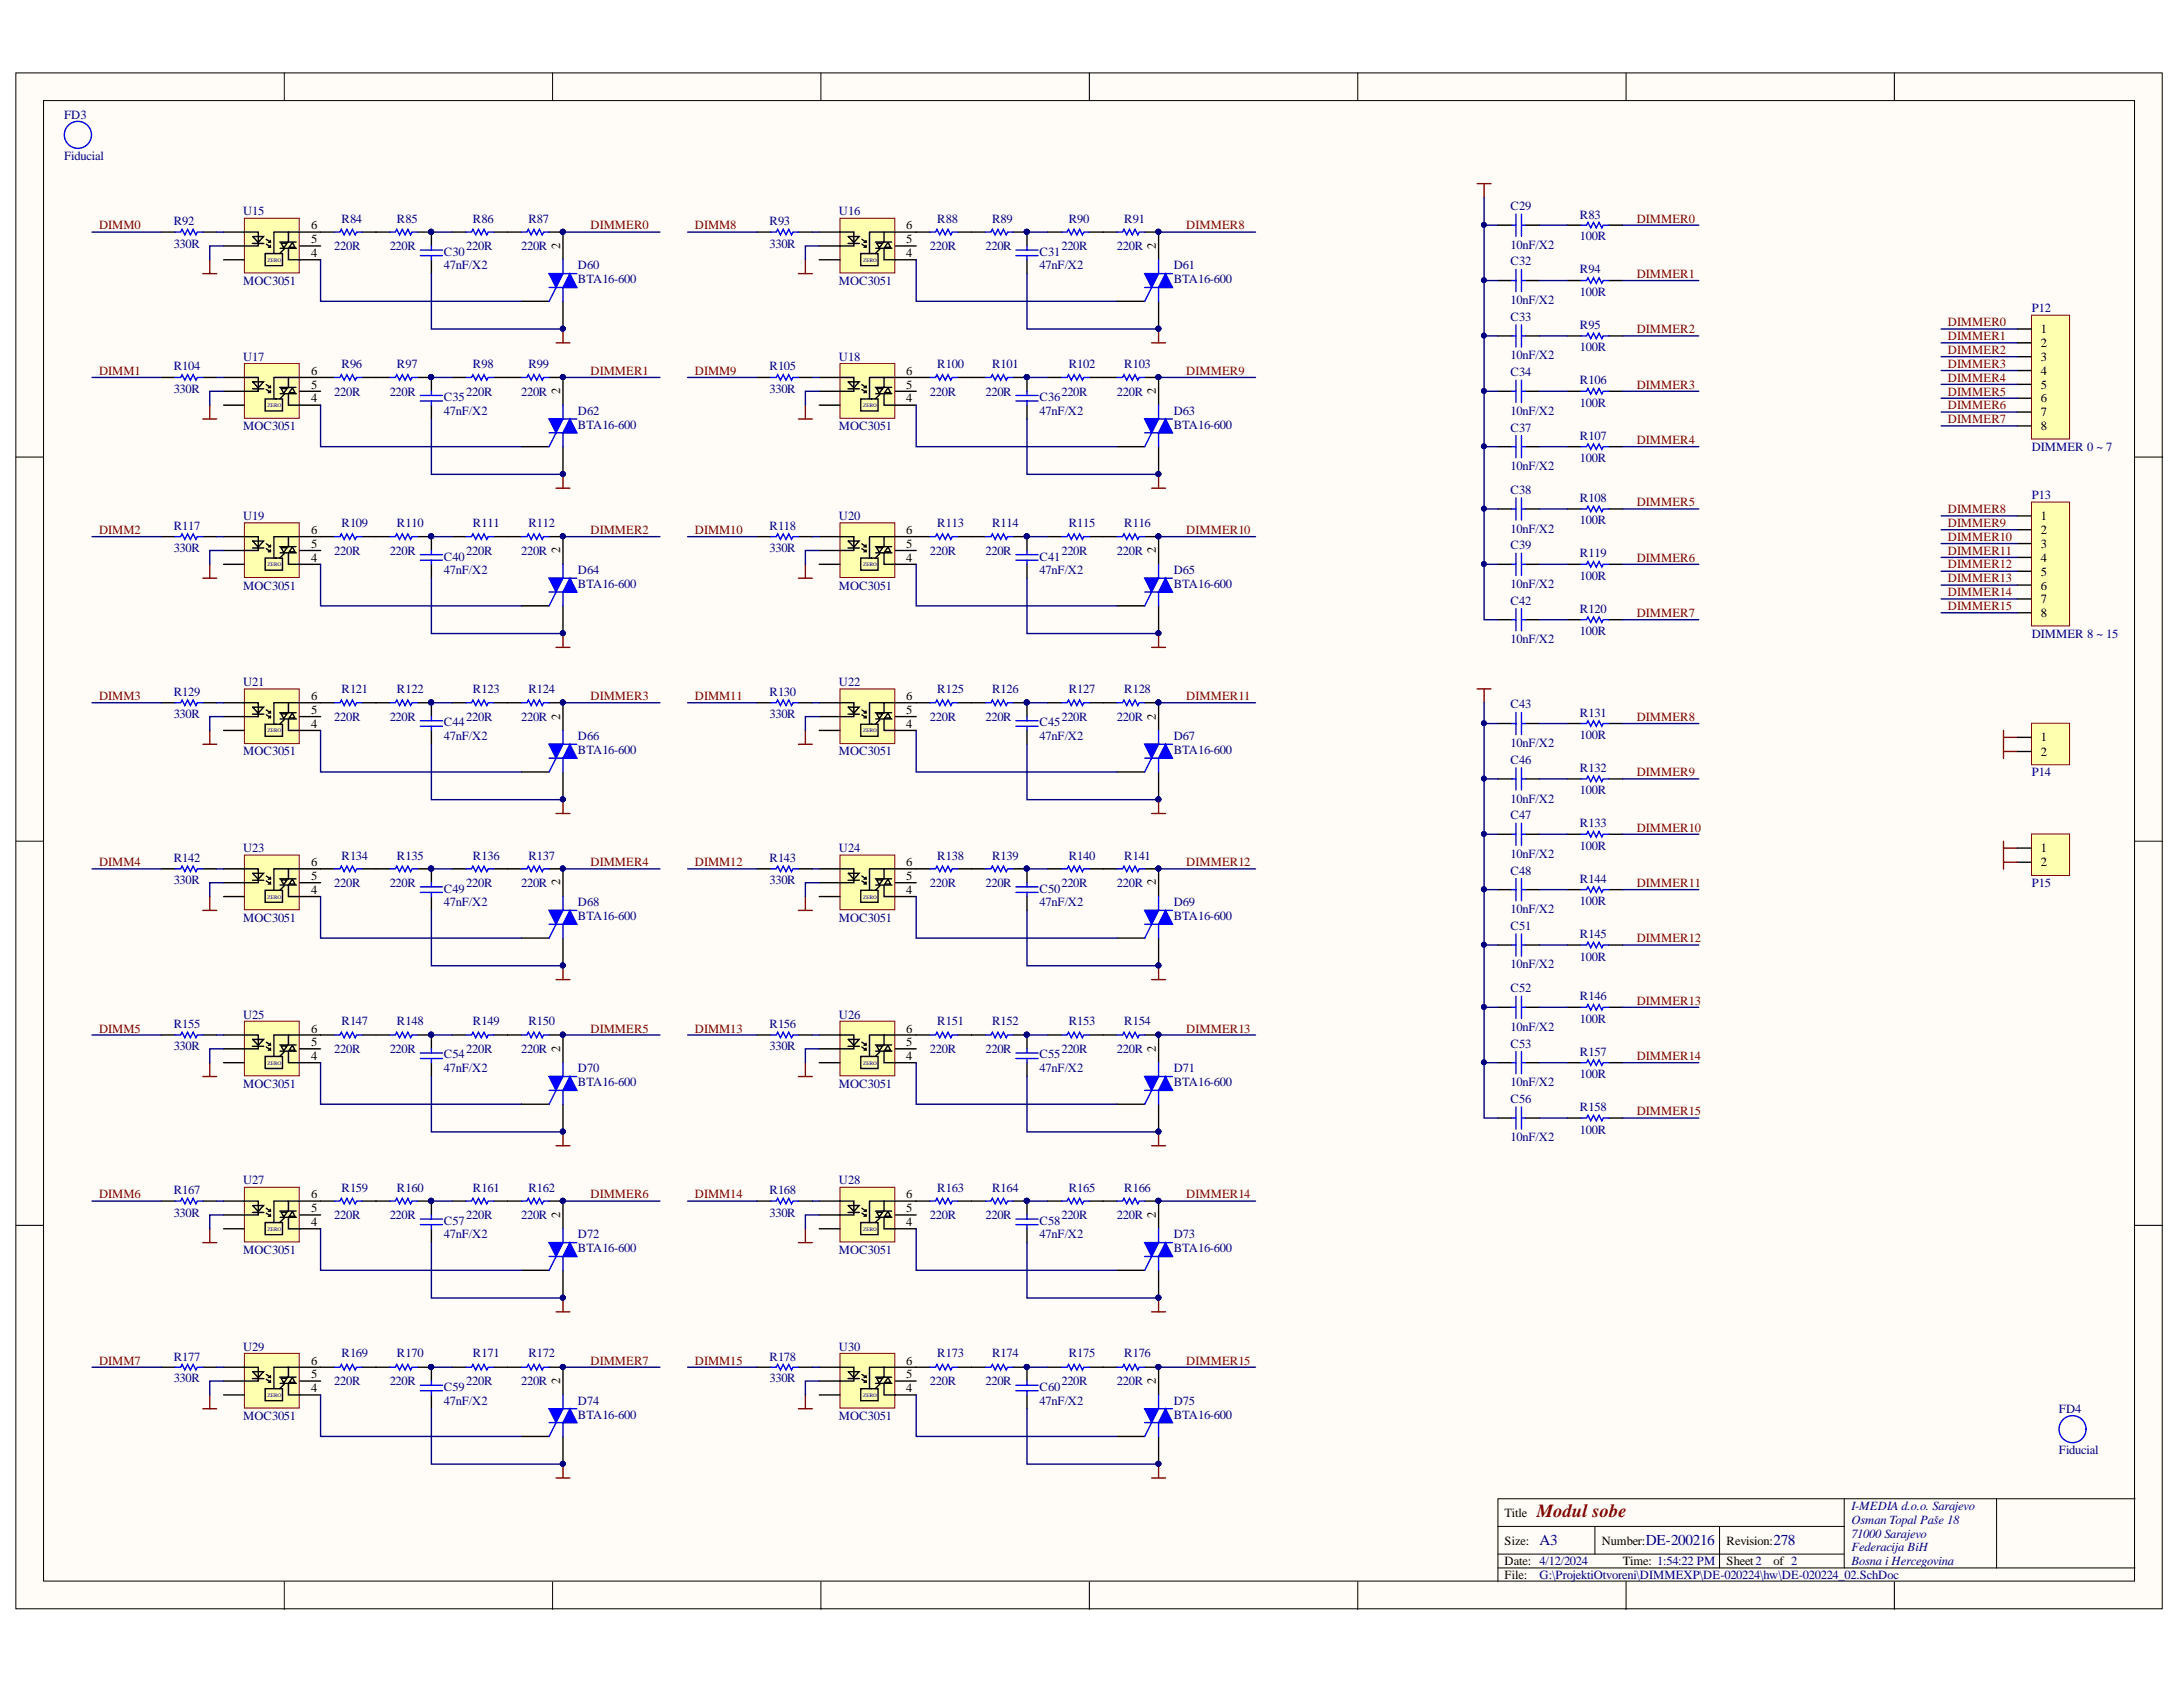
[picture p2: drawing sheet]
<svg xmlns="http://www.w3.org/2000/svg" width="279mm" height="216mm" viewBox="0 0 279 216" stroke-linecap="round" stroke-linejoin="round" font-family="sans-serif">
<defs><g id="words">
<text font-size="2.4" fill="#800000" x="196.7" y="194.2">Modul sobe</text>
<g font-size="1.9" fill="#000080">
<text x="197.1" y="197.8">A3</text>
<text x="210.7" y="197.8">DE-200216</text>
<text x="227" y="197.8">278</text>
</g>
<g font-size="1.6" fill="#000080">
<text x="8.2" y="15.2">FD3</text>
<text x="8.2" y="20.5">Fiducial</text>
<text x="22.2" y="28.8">R92</text>
<text x="31.1" y="27.6">U15</text>
<text x="43.7" y="28.5">R84</text>
<text x="50.8" y="28.5">R85</text>
<text x="60.5" y="28.5">R86</text>
<text x="67.6" y="28.5">R87</text>
<text x="98.5" y="28.8">R93</text>
<text x="107.4" y="27.6">U16</text>
<text x="120" y="28.5">R88</text>
<text x="127" y="28.5">R89</text>
<text x="136.8" y="28.5">R90</text>
<text x="143.9" y="28.5">R91</text>
<text x="193.3" y="26.9">C29</text>
<text x="202.2" y="28">R83</text>
<text x="22.2" y="31.7">330R</text>
<text x="42.8" y="32">220R</text>
<text x="49.9" y="32">220R</text>
<text x="56.8" y="32.7">C30</text>
<text x="56.8" y="34.5">47nF/X2</text>
<text x="59.7" y="32">220R</text>
<text x="66.7" y="32">220R</text>
<text x="74" y="34.5">D60</text>
<text x="98.5" y="31.7">330R</text>
<text x="119" y="32">220R</text>
<text x="126.1" y="32">220R</text>
<text x="133.1" y="32.7">C31</text>
<text x="133.1" y="34.5">47nF/X2</text>
<text x="135.8" y="32">220R</text>
<text x="143" y="32">220R</text>
<text x="150.2" y="34.5">D61</text>
<text x="193.3" y="31.9">10nF/X2</text>
<text x="193.3" y="34">C32</text>
<text x="202.2" y="30.8">100R</text>
<text x="202.2" y="35">R94</text>
<text x="31.1" y="36.4">MOC3051</text>
<text x="74" y="36.3">BTA16-600</text>
<text x="107.4" y="36.4">MOC3051</text>
<text x="150.2" y="36.3">BTA16-600</text>
<text x="193.3" y="39">10nF/X2</text>
<text x="193.3" y="41.1">C33</text>
<text x="202.2" y="37.9">100R</text>
<text x="260" y="40">P12</text>
<text x="22.2" y="47.4">R104</text>
<text x="31.1" y="46.2">U17</text>
<text x="43.7" y="47.1">R96</text>
<text x="50.8" y="47.1">R97</text>
<text x="60.5" y="47.1">R98</text>
<text x="67.6" y="47.1">R99</text>
<text x="98.5" y="47.4">R105</text>
<text x="107.4" y="46.2">U18</text>
<text x="120" y="47.1">R100</text>
<text x="127" y="47.1">R101</text>
<text x="136.8" y="47.1">R102</text>
<text x="143.9" y="47.1">R103</text>
<text x="193.3" y="46">10nF/X2</text>
<text x="202.2" y="42.1">R95</text>
<text x="202.2" y="45">100R</text>
<text x="22.2" y="50.3">330R</text>
<text x="42.8" y="50.6">220R</text>
<text x="49.9" y="50.6">220R</text>
<text x="56.8" y="51.3">C35</text>
<text x="56.8" y="53.1">47nF/X2</text>
<text x="59.7" y="50.6">220R</text>
<text x="66.7" y="50.6">220R</text>
<text x="74" y="53.1">D62</text>
<text x="98.5" y="50.3">330R</text>
<text x="119" y="50.6">220R</text>
<text x="126.1" y="50.6">220R</text>
<text x="133.1" y="51.3">C36</text>
<text x="133.1" y="53.1">47nF/X2</text>
<text x="135.8" y="50.6">220R</text>
<text x="143" y="50.6">220R</text>
<text x="150.2" y="53.1">D63</text>
<text x="193.3" y="48.2">C34</text>
<text x="193.3" y="53.1">10nF/X2</text>
<text x="202.2" y="49.2">R106</text>
<text x="202.2" y="52.1">100R</text>
<text x="31.1" y="55">MOC3051</text>
<text x="74" y="54.8">BTA16-600</text>
<text x="107.4" y="55">MOC3051</text>
<text x="150.2" y="54.8">BTA16-600</text>
<text x="193.3" y="55.3">C37</text>
<text x="202.2" y="56.3">R107</text>
<text x="202.2" y="59.2">100R</text>
<text x="260" y="57.7">DIMMER 0 ~ 7</text>
<text x="193.3" y="60.2">10nF/X2</text>
<text x="193.3" y="63.2">C38</text>
<text x="202.2" y="64.2">R108</text>
<text x="260" y="63.9">P13</text>
<text x="22.2" y="67.8">R117</text>
<text x="22.2" y="70.6">330R</text>
<text x="31.1" y="66.6">U19</text>
<text x="42.8" y="71">220R</text>
<text x="43.7" y="67.4">R109</text>
<text x="49.9" y="71">220R</text>
<text x="50.8" y="67.4">R110</text>
<text x="56.8" y="71.7">C40</text>
<text x="59.7" y="71">220R</text>
<text x="60.5" y="67.4">R111</text>
<text x="66.7" y="71">220R</text>
<text x="67.6" y="67.4">R112</text>
<text x="98.5" y="67.8">R118</text>
<text x="98.5" y="70.6">330R</text>
<text x="107.4" y="66.6">U20</text>
<text x="119" y="71">220R</text>
<text x="120" y="67.4">R113</text>
<text x="126.1" y="71">220R</text>
<text x="127" y="67.4">R114</text>
<text x="133.1" y="71.7">C41</text>
<text x="135.8" y="71">220R</text>
<text x="136.8" y="67.4">R115</text>
<text x="143" y="71">220R</text>
<text x="143.9" y="67.4">R116</text>
<text x="193.3" y="68.2">10nF/X2</text>
<text x="193.3" y="70.3">C39</text>
<text x="202.2" y="67.1">100R</text>
<text x="202.2" y="71.3">R119</text>
<text x="31.1" y="75.5">MOC3051</text>
<text x="56.8" y="73.5">47nF/X2</text>
<text x="74" y="73.5">D64</text>
<text x="74" y="75.2">BTA16-600</text>
<text x="107.4" y="75.5">MOC3051</text>
<text x="133.1" y="73.5">47nF/X2</text>
<text x="150.2" y="73.5">D65</text>
<text x="150.2" y="75.2">BTA16-600</text>
<text x="193.3" y="75.2">10nF/X2</text>
<text x="193.3" y="77.4">C42</text>
<text x="202.2" y="74.2">100R</text>
<text x="193.3" y="82.3">10nF/X2</text>
<text x="202.2" y="78.4">R120</text>
<text x="202.2" y="81.3">100R</text>
<text x="260" y="81.6">DIMMER 8 ~ 15</text>
<text x="22.2" y="89.1">R129</text>
<text x="31.1" y="87.8">U21</text>
<text x="43.7" y="88.7">R121</text>
<text x="50.8" y="88.7">R122</text>
<text x="60.5" y="88.7">R123</text>
<text x="67.6" y="88.7">R124</text>
<text x="98.5" y="89.1">R130</text>
<text x="107.4" y="87.8">U22</text>
<text x="120" y="88.7">R125</text>
<text x="127" y="88.7">R126</text>
<text x="136.8" y="88.7">R127</text>
<text x="143.9" y="88.7">R128</text>
<text x="22.2" y="91.9">330R</text>
<text x="42.8" y="92.3">220R</text>
<text x="49.9" y="92.3">220R</text>
<text x="56.8" y="92.9">C44</text>
<text x="56.8" y="94.7">47nF/X2</text>
<text x="59.7" y="92.3">220R</text>
<text x="66.7" y="92.3">220R</text>
<text x="74" y="94.7">D66</text>
<text x="98.5" y="91.9">330R</text>
<text x="119" y="92.3">220R</text>
<text x="126.1" y="92.3">220R</text>
<text x="133.1" y="92.9">C45</text>
<text x="133.1" y="94.7">47nF/X2</text>
<text x="135.8" y="92.3">220R</text>
<text x="143" y="92.3">220R</text>
<text x="150.2" y="94.7">D67</text>
<text x="193.3" y="90.7">C43</text>
<text x="193.3" y="95.6">10nF/X2</text>
<text x="202.2" y="91.8">R131</text>
<text x="202.2" y="94.5">100R</text>
<text x="31.1" y="96.7">MOC3051</text>
<text x="74" y="96.5">BTA16-600</text>
<text x="107.4" y="96.7">MOC3051</text>
<text x="150.2" y="96.5">BTA16-600</text>
<text x="193.3" y="97.8">C46</text>
<text x="202.2" y="98.8">R132</text>
<text x="202.2" y="101.6">100R</text>
<text x="260" y="99.4">P14</text>
<text x="193.3" y="102.7">10nF/X2</text>
<text x="193.3" y="104.9">C47</text>
<text x="202.2" y="105.9">R133</text>
<text x="22.2" y="110.3">R142</text>
<text x="22.2" y="113.1">330R</text>
<text x="31.1" y="109.1">U23</text>
<text x="42.8" y="113.5">220R</text>
<text x="43.7" y="110">R134</text>
<text x="49.9" y="113.5">220R</text>
<text x="50.8" y="110">R135</text>
<text x="59.7" y="113.5">220R</text>
<text x="60.5" y="110">R136</text>
<text x="66.7" y="113.5">220R</text>
<text x="67.6" y="110">R137</text>
<text x="98.5" y="110.3">R143</text>
<text x="98.5" y="113.1">330R</text>
<text x="107.4" y="109.1">U24</text>
<text x="119" y="113.5">220R</text>
<text x="120" y="110">R138</text>
<text x="126.1" y="113.5">220R</text>
<text x="127" y="110">R139</text>
<text x="135.8" y="113.5">220R</text>
<text x="136.8" y="110">R140</text>
<text x="143" y="113.5">220R</text>
<text x="143.9" y="110">R141</text>
<text x="193.3" y="109.8">10nF/X2</text>
<text x="193.3" y="112">C48</text>
<text x="202.2" y="108.7">100R</text>
<text x="202.2" y="113">R144</text>
<text x="260" y="113.6">P15</text>
<text x="31.1" y="117.9">MOC3051</text>
<text x="56.8" y="114.2">C49</text>
<text x="56.8" y="116">47nF/X2</text>
<text x="74" y="116">D68</text>
<text x="74" y="117.8">BTA16-600</text>
<text x="107.4" y="117.9">MOC3051</text>
<text x="133.1" y="114.2">C50</text>
<text x="133.1" y="116">47nF/X2</text>
<text x="150.2" y="116">D69</text>
<text x="150.2" y="117.8">BTA16-600</text>
<text x="193.3" y="116.9">10nF/X2</text>
<text x="193.3" y="119">C51</text>
<text x="202.2" y="115.8">100R</text>
<text x="193.3" y="123.9">10nF/X2</text>
<text x="202.2" y="120.1">R145</text>
<text x="202.2" y="122.9">100R</text>
<text x="22.2" y="131.6">R155</text>
<text x="31.1" y="130.4">U25</text>
<text x="43.7" y="131.2">R147</text>
<text x="50.8" y="131.2">R148</text>
<text x="60.5" y="131.2">R149</text>
<text x="67.6" y="131.2">R150</text>
<text x="98.5" y="131.6">R156</text>
<text x="107.4" y="130.4">U26</text>
<text x="120" y="131.2">R151</text>
<text x="127" y="131.2">R152</text>
<text x="136.8" y="131.2">R153</text>
<text x="143.9" y="131.2">R154</text>
<text x="193.3" y="127">C52</text>
<text x="193.3" y="132">10nF/X2</text>
<text x="202.2" y="128">R146</text>
<text x="202.2" y="130.9">100R</text>
<text x="22.2" y="134.4">330R</text>
<text x="42.8" y="134.8">220R</text>
<text x="49.9" y="134.8">220R</text>
<text x="56.8" y="135.4">C54</text>
<text x="56.8" y="137.2">47nF/X2</text>
<text x="59.7" y="134.8">220R</text>
<text x="66.7" y="134.8">220R</text>
<text x="74" y="137.2">D70</text>
<text x="98.5" y="134.4">330R</text>
<text x="119" y="134.8">220R</text>
<text x="126.1" y="134.8">220R</text>
<text x="133.1" y="135.4">C55</text>
<text x="133.1" y="137.2">47nF/X2</text>
<text x="135.8" y="134.8">220R</text>
<text x="143" y="134.8">220R</text>
<text x="150.2" y="137.2">D71</text>
<text x="193.3" y="134.1">C53</text>
<text x="202.2" y="135.1">R157</text>
<text x="202.2" y="138">100R</text>
<text x="31.1" y="139.2">MOC3051</text>
<text x="74" y="139">BTA16-600</text>
<text x="107.4" y="139.2">MOC3051</text>
<text x="150.2" y="139">BTA16-600</text>
<text x="193.3" y="139">10nF/X2</text>
<text x="193.3" y="141.2">C56</text>
<text x="202.2" y="142.2">R158</text>
<text x="193.3" y="146.1">10nF/X2</text>
<text x="202.2" y="145.1">100R</text>
<text x="22.2" y="152.8">R167</text>
<text x="22.2" y="155.7">330R</text>
<text x="31.1" y="151.6">U27</text>
<text x="43.7" y="152.5">R159</text>
<text x="50.8" y="152.5">R160</text>
<text x="60.5" y="152.5">R161</text>
<text x="67.6" y="152.5">R162</text>
<text x="98.5" y="152.8">R168</text>
<text x="98.5" y="155.7">330R</text>
<text x="107.4" y="151.6">U28</text>
<text x="120" y="152.5">R163</text>
<text x="127" y="152.5">R164</text>
<text x="136.8" y="152.5">R165</text>
<text x="143.9" y="152.5">R166</text>
<text x="31.1" y="160.4">MOC3051</text>
<text x="42.8" y="156.1">220R</text>
<text x="49.9" y="156.1">220R</text>
<text x="56.8" y="156.7">C57</text>
<text x="56.8" y="158.5">47nF/X2</text>
<text x="59.7" y="156.1">220R</text>
<text x="66.7" y="156.1">220R</text>
<text x="74" y="158.5">D72</text>
<text x="74" y="160.3">BTA16-600</text>
<text x="107.4" y="160.4">MOC3051</text>
<text x="119" y="156.1">220R</text>
<text x="126.1" y="156.1">220R</text>
<text x="133.1" y="156.7">C58</text>
<text x="133.1" y="158.5">47nF/X2</text>
<text x="135.8" y="156.1">220R</text>
<text x="143" y="156.1">220R</text>
<text x="150.2" y="158.5">D73</text>
<text x="150.2" y="160.3">BTA16-600</text>
<text x="31.1" y="172.9">U29</text>
<text x="43.7" y="173.7">R169</text>
<text x="50.8" y="173.7">R170</text>
<text x="60.5" y="173.7">R171</text>
<text x="67.6" y="173.7">R172</text>
<text x="107.4" y="172.9">U30</text>
<text x="120" y="173.7">R173</text>
<text x="127" y="173.7">R174</text>
<text x="136.8" y="173.7">R175</text>
<text x="143.9" y="173.7">R176</text>
<text x="22.2" y="174.1">R177</text>
<text x="22.2" y="176.9">330R</text>
<text x="42.8" y="177.3">220R</text>
<text x="49.9" y="177.3">220R</text>
<text x="56.8" y="178">C59</text>
<text x="56.8" y="179.8">47nF/X2</text>
<text x="59.7" y="177.3">220R</text>
<text x="66.7" y="177.3">220R</text>
<text x="74" y="179.8">D74</text>
<text x="98.5" y="174.1">R178</text>
<text x="98.5" y="176.9">330R</text>
<text x="119" y="177.3">220R</text>
<text x="126.1" y="177.3">220R</text>
<text x="133.1" y="178">C60</text>
<text x="133.1" y="179.8">47nF/X2</text>
<text x="135.8" y="177.3">220R</text>
<text x="143" y="177.3">220R</text>
<text x="150.2" y="179.8">D75</text>
<text x="31.1" y="181.7">MOC3051</text>
<text x="74" y="181.6">BTA16-600</text>
<text x="107.4" y="181.7">MOC3051</text>
<text x="150.2" y="181.6">BTA16-600</text>
<text x="263.5" y="180.8">FD4</text>
<text x="263.5" y="186.1">Fiducial</text>
<text x="237" y="193.2">I-MEDIA d.o.o. Sarajevo</text>
<text x="237" y="195">Osman Topal Paše 18</text>
<text x="237" y="196.8">71000 Sarajevo</text>
<text x="197.1" y="202.1">G:\ProjektiOtvoreni\DIMMEXP\DE-020224\hw\DE-020224_02.SchDoc</text>
<text x="237" y="198.5">Federacija BiH</text>
<text x="237" y="200.3">Bosna i Hercegovina</text>
</g>
<g font-size="1.6" fill="#800000">
<text x="12.7" y="29.3">DIMM0</text>
<text x="75.6" y="29.3">DIMMER0</text>
<text x="88.9" y="29.3">DIMM8</text>
<text x="151.8" y="29.3">DIMMER8</text>
<text x="209.5" y="28.5">DIMMER0</text>
<text x="209.5" y="35.6">DIMMER1</text>
<text x="249.3" y="41.7">DIMMER0</text>
<text x="12.7" y="48">DIMM1</text>
<text x="75.6" y="48">DIMMER1</text>
<text x="88.9" y="48">DIMM9</text>
<text x="151.8" y="48">DIMMER9</text>
<text x="209.5" y="42.7">DIMMER2</text>
<text x="249.3" y="43.5">DIMMER1</text>
<text x="249.3" y="45.3">DIMMER2</text>
<text x="249.3" y="47.1">DIMMER3</text>
<text x="209.5" y="49.8">DIMMER3</text>
<text x="249.3" y="48.8">DIMMER4</text>
<text x="249.3" y="50.6">DIMMER5</text>
<text x="249.3" y="52.4">DIMMER6</text>
<text x="209.5" y="56.8">DIMMER4</text>
<text x="249.3" y="54.2">DIMMER7</text>
<text x="209.5" y="64.8">DIMMER5</text>
<text x="249.3" y="65.7">DIMMER8</text>
<text x="12.7" y="68.4">DIMM2</text>
<text x="75.6" y="68.4">DIMMER2</text>
<text x="88.9" y="68.4">DIMM10</text>
<text x="151.8" y="68.4">DIMMER10</text>
<text x="209.5" y="71.9">DIMMER6</text>
<text x="249.3" y="67.4">DIMMER9</text>
<text x="249.3" y="69.2">DIMMER10</text>
<text x="249.3" y="71">DIMMER11</text>
<text x="249.3" y="72.8">DIMMER12</text>
<text x="249.3" y="74.5">DIMMER13</text>
<text x="249.3" y="76.3">DIMMER14</text>
<text x="209.5" y="79">DIMMER7</text>
<text x="249.3" y="78.1">DIMMER15</text>
<text x="12.7" y="89.6">DIMM3</text>
<text x="75.6" y="89.6">DIMMER3</text>
<text x="88.9" y="89.6">DIMM11</text>
<text x="151.8" y="89.6">DIMMER11</text>
<text x="209.5" y="92.3">DIMMER8</text>
<text x="209.5" y="99.4">DIMMER9</text>
<text x="209.5" y="106.5">DIMMER10</text>
<text x="12.7" y="110.9">DIMM4</text>
<text x="75.6" y="110.9">DIMMER4</text>
<text x="88.9" y="110.9">DIMM12</text>
<text x="151.8" y="110.9">DIMMER12</text>
<text x="209.5" y="113.5">DIMMER11</text>
<text x="209.5" y="120.6">DIMMER12</text>
<text x="209.5" y="128.6">DIMMER13</text>
<text x="12.7" y="132.1">DIMM5</text>
<text x="75.6" y="132.1">DIMMER5</text>
<text x="88.9" y="132.1">DIMM13</text>
<text x="151.8" y="132.1">DIMMER13</text>
<text x="209.5" y="135.7">DIMMER14</text>
<text x="209.5" y="142.7">DIMMER15</text>
<text x="12.7" y="153.3">DIMM6</text>
<text x="75.6" y="153.3">DIMMER6</text>
<text x="88.9" y="153.3">DIMM14</text>
<text x="151.8" y="153.3">DIMMER14</text>
<text x="12.7" y="174.6">DIMM7</text>
<text x="75.6" y="174.6">DIMMER7</text>
<text x="88.9" y="174.6">DIMM15</text>
<text x="151.8" y="174.6">DIMMER15</text>
</g>
<g font-size="1.6">
<text x="39.8" y="29.3">6</text>
<text x="116" y="29.3">6</text>
<text x="39.8" y="31.1">5</text>
<text x="39.8" y="32.9">4</text>
<text x="71.7" y="31.9" transform="rotate(-90 71.7 31.9)">2</text>
<text x="116" y="31.1">5</text>
<text x="116" y="32.9">4</text>
<text x="147.9" y="31.9" transform="rotate(-90 147.9 31.9)">2</text>
<text x="39.8" y="48">6</text>
<text x="116" y="48">6</text>
<text x="261.2" y="42.7">1</text>
<text x="261.2" y="44.5">2</text>
<text x="261.2" y="46.2">3</text>
<text x="261.2" y="48">4</text>
<text x="39.8" y="49.8">5</text>
<text x="39.8" y="51.5">4</text>
<text x="71.7" y="50.4" transform="rotate(-90 71.7 50.4)">2</text>
<text x="116" y="49.8">5</text>
<text x="116" y="51.5">4</text>
<text x="147.9" y="50.4" transform="rotate(-90 147.9 50.4)">2</text>
<text x="261.2" y="49.8">5</text>
<text x="261.2" y="51.5">6</text>
<text x="261.2" y="53.2">7</text>
<text x="261.2" y="55">8</text>
<text x="39.8" y="68.4">6</text>
<text x="39.8" y="70.1">5</text>
<text x="39.8" y="71.9">4</text>
<text x="71.7" y="70.8" transform="rotate(-90 71.7 70.8)">2</text>
<text x="116" y="68.4">6</text>
<text x="116" y="70.1">5</text>
<text x="116" y="71.9">4</text>
<text x="147.9" y="70.8" transform="rotate(-90 147.9 70.8)">2</text>
<text x="261.2" y="66.6">1</text>
<text x="261.2" y="68.4">2</text>
<text x="261.2" y="70.1">3</text>
<text x="261.2" y="71.9">4</text>
<text x="261.2" y="73.7">5</text>
<text x="261.2" y="75.5">6</text>
<text x="261.2" y="77.2">7</text>
<text x="261.2" y="79">8</text>
<text x="39.8" y="89.6">6</text>
<text x="116" y="89.6">6</text>
<text x="39.8" y="91.3">5</text>
<text x="39.8" y="93.1">4</text>
<text x="71.7" y="92.1" transform="rotate(-90 71.7 92.1)">2</text>
<text x="116" y="91.3">5</text>
<text x="116" y="93.1">4</text>
<text x="147.9" y="92.1" transform="rotate(-90 147.9 92.1)">2</text>
<text x="261.2" y="94.9">1</text>
<text x="261.2" y="96.7">2</text>
<text x="39.8" y="110.9">6</text>
<text x="39.8" y="112.6">5</text>
<text x="71.7" y="113.3" transform="rotate(-90 71.7 113.3)">2</text>
<text x="116" y="110.9">6</text>
<text x="116" y="112.6">5</text>
<text x="147.9" y="113.3" transform="rotate(-90 147.9 113.3)">2</text>
<text x="261.2" y="109.1">1</text>
<text x="261.2" y="110.9">2</text>
<text x="39.8" y="114.4">4</text>
<text x="116" y="114.4">4</text>
<text x="39.8" y="132.1">6</text>
<text x="39.8" y="133.9">5</text>
<text x="39.8" y="135.7">4</text>
<text x="71.7" y="134.6" transform="rotate(-90 71.7 134.6)">2</text>
<text x="116" y="132.1">6</text>
<text x="116" y="133.9">5</text>
<text x="116" y="135.7">4</text>
<text x="147.9" y="134.6" transform="rotate(-90 147.9 134.6)">2</text>
<text x="39.8" y="153.3">6</text>
<text x="39.8" y="155.1">5</text>
<text x="71.7" y="155.9" transform="rotate(-90 71.7 155.9)">2</text>
<text x="116" y="153.3">6</text>
<text x="116" y="155.1">5</text>
<text x="147.9" y="155.9" transform="rotate(-90 147.9 155.9)">2</text>
<text x="39.8" y="156.9">4</text>
<text x="116" y="156.9">4</text>
<text x="39.8" y="174.6">6</text>
<text x="39.8" y="176.4">5</text>
<text x="39.8" y="178.2">4</text>
<text x="71.7" y="177.1" transform="rotate(-90 71.7 177.1)">2</text>
<text x="116" y="174.6">6</text>
<text x="116" y="176.4">5</text>
<text x="116" y="178.2">4</text>
<text x="147.9" y="177.1" transform="rotate(-90 147.9 177.1)">2</text>
<text x="192.6" y="194.2">Title</text>
<text x="192.6" y="197.7">Size:</text>
<text x="205" y="197.7">Number:</text>
<text x="221" y="197.7">Revision:</text>
<text x="192.6" y="200.3">Date: 4/12/2024</text>
<text x="192.6" y="202.1">File:</text>
<text x="207.7" y="200.3">Time: 1:54:22 PM</text>
<text x="221" y="200.3">Sheet2</text>
<text x="227" y="200.3">of 2</text>
</g>
<g font-size=".7" fill="#000080">
<text x="34.2" y="33.5">ZERO</text>
<text x="110.5" y="33.5">ZERO</text>
<text x="34.2" y="52.1">ZERO</text>
<text x="110.5" y="52.1">ZERO</text>
<text x="34.2" y="72.5">ZERO</text>
<text x="110.5" y="72.5">ZERO</text>
<text x="34.2" y="93.7">ZERO</text>
<text x="110.5" y="93.7">ZERO</text>
<text x="34.2" y="115">ZERO</text>
<text x="110.5" y="115">ZERO</text>
<text x="34.2" y="136.3">ZERO</text>
<text x="110.5" y="136.3">ZERO</text>
<text x="34.2" y="157.5">ZERO</text>
<text x="110.5" y="157.5">ZERO</text>
<text x="34.2" y="178.8">ZERO</text>
<text x="110.5" y="178.8">ZERO</text>
</g>
</g></defs>
<g fill="#fffcf8" stroke="#000" stroke-width=".13">
<path d="M2 9.3h274.7v196.6h-274.7z"/>
<path d="M5.6 12.9h267.6v189.4h-267.6z"/>
</g>
<g fill="none" stroke="#000" stroke-width=".13">
<path d="M36.4 9.3v3.6M70.7 9.3v3.6M105.1 9.3v3.6M139.4 9.3v3.6M173.8 9.3v3.6M208.1 9.3v3.6M242.5 9.3v3.6M2 58.5h3.6M273.3 58.5h3.5M2 107.7h3.6M273.3 107.7h3.5M2 156.8h3.6"/>
<path d="M273.3 156.8h3.5M191.7 195.3h44.3M191.7 198.9h44.3M204.1 195.3v3.6M220.1 195.3v5.4M236 191.8v8.9M255.5 191.8h-63.8v10.6M273.3 191.8h-17.8v8.9M36.4 202.4v3.6M70.7 202.4v3.6M105.1 202.4v3.6M139.4 202.4v3.6"/>
<path d="M173.8 202.4v3.6M191.7 200.7h81.6M208.1 202.4v3.6M242.5 202.4v3.6"/>
</g>
<g fill="none" stroke="#00f" stroke-width=".18">
<circle cx="10" cy="17.3" r="1.73"/>
<circle cx="265.3" cy="182.9" r="1.73"/>
</g>
<path d="M31.3 27.9h7v7h-7z" fill="#ffffb0" stroke="#800000" stroke-width=".13"/>
<g fill="none" stroke="#000" stroke-width=".18">
<path d="M28.6 29.7h4.5v1.8h-4.5M28.6 33.2h2.7M32.3 31.2h1.5M32.3 30.3h1.4l-.6 .7zM33.9 32.4h2.3v1.6h-2.3zM34.1 30.6l.5 .4v-.2M34.1 31.2l.5 .4v-.2M34.6 31h-.3M34.6 31.6l-.3 .1M35.1 29.7h1.8M35.1 29.7v2.7M35.9 31.8h2"/>
<path d="M36.3 31.7l-.3-.6h.7l-.4 .6M36.4 31.9l-.6 .5M36.8 31h1.1M36.9 31.8v1.4h4.1M37.4 31.1l-.4 .6h.8l-.4-.6M38.2 29.7h-1.3v1.3h-1.1M38.4 29.7h2.6M38.4 31.5h2.6M66.7 38.6h3.6M72.1 29.7v3.5M72.1 38.6v3.5"/>
</g>
<g fill="#000080" stroke="#000080" stroke-width=".13">
<circle cx="72" cy="42.1" r=".31"/>
<circle cx="72" cy="29.7" r=".31"/>
</g>
<path d="M71.2 36.8l-.9 1.8M72.1 33.2v1.8M72.1 36.8v1.8" fill="none" stroke="#00f" stroke-width=".18"/>
<path d="M72.9 35l.9 1.8h-1.7z" fill="#00f"/>
<path d="M72.9 35l.9 1.8h-1.7z" fill="none" stroke="#00f" stroke-width=".18"/>
<path d="M70.3 35h1.8l-.9 1.8z" fill="#00f"/>
<path d="M22.4 29.7h.7l.2-.4 .4 .8 .3-.8 .4 .8 .3-.8 .4 .8 .2-.4h.7M42.8 29.7h.7l.2-.4 .3 .8 .4-.8 .4 .8 .3-.8 .4 .8 .1-.4h.7M49.9 29.7h.7l.2-.4 .3 .8 .4-.8 .3 .8 .4-.8 .4 .8 .1-.4h.7M53.8 32h2.8M53.8 32.7h2.8M55.2 31.5v.5M55.2 32.7v.5M59.6 29.7h.8l.1-.4 .4 .8 .3-.8 .4 .8 .3-.8 .4 .8 .2-.4h.7M66.7 29.7h.7l.2-.4 .4 .8 .3-.8 .4 .8 .3-.8 .4 .8 .2-.4h.7M70.3 35h1.8l-.9 1.8zM70.3 35h3.5M70.3 36.8h3.5" fill="none" stroke="#00f" stroke-width=".18"/>
<g fill="#000080" stroke="#000080" stroke-width=".13">
<circle cx="72" cy="42.1" r=".31"/>
<circle cx="72" cy="29.7" r=".31"/>
<circle cx="55.2" cy="29.7" r=".31"/>
</g>
<path d="M20.6 29.7h1.8M26 29.7h1.7M41 29.7h1.8M46.3 29.7h3.6M53.4 29.7h1.8v1.8M55.2 33.2v1.8M57.9 29.7h1.7M63.2 29.7h3.5M70.3 29.7h1.8" fill="none" stroke="#000" stroke-width=".18"/>
<path d="M26 35h1.7M26.8 33.2v1.8M71.2 43.9h1.7M72.1 42.1v1.8" fill="none" stroke="#800000" stroke-width=".18"/>
<path d="M31.3 46.5h7v7h-7z" fill="#ffffb0" stroke="#800000" stroke-width=".13"/>
<g fill="none" stroke="#000" stroke-width=".18">
<path d="M28.6 48.3h4.5v1.8h-4.5M28.6 51.8h2.7M32.3 49.8h1.5M32.3 48.9h1.4l-.6 .7zM33.9 51.1h2.3v1.5h-2.3zM34.1 49.2l.5 .4v-.2M34.1 49.8l.5 .4v-.2M34.6 49.6h-.3M34.6 50.2l-.3 .1M35.1 48.3h1.8M35.1 48.3v2.8M35.9 50.4h2"/>
<path d="M36.3 50.3l-.3-.6h.7l-.4 .6M36.4 50.5l-.6 .6M36.8 49.6h1.1M36.9 50.4v1.4h4.1M37.4 49.7l-.4 .6h.8l-.4-.6M38.2 48.3h-1.3v1.3h-1.1M38.4 48.3h2.6M38.4 50.1h2.6M66.7 57.2h3.6M72.1 48.3v3.5M72.1 57.2v3.5"/>
</g>
<g fill="#000080" stroke="#000080" stroke-width=".13">
<circle cx="72" cy="60.7" r=".31"/>
<circle cx="72" cy="48.3" r=".31"/>
</g>
<path d="M71.2 55.4l-.9 1.8M72.1 51.8v1.8M72.1 55.4v1.8" fill="none" stroke="#00f" stroke-width=".18"/>
<path d="M72.9 53.6l.9 1.8h-1.7z" fill="#00f"/>
<path d="M72.9 53.6l.9 1.8h-1.7z" fill="none" stroke="#00f" stroke-width=".18"/>
<path d="M70.3 53.6h1.8l-.9 1.8z" fill="#00f"/>
<path d="M22.4 48.3h.7l.2-.3 .4 .7 .3-.7 .4 .7 .3-.7 .4 .7 .2-.4h.7M42.8 48.3h.7l.2-.3 .3 .7 .4-.7 .4 .7 .3-.7 .4 .7 .1-.4h.7M49.9 48.3h.7l.2-.3 .3 .7 .4-.7 .3 .7 .4-.7 .4 .7 .1-.4h.7M53.8 50.6h2.8M53.8 51.3h2.8M55.2 50.1v.5M55.2 51.3v.5M59.6 48.3h.8l.1-.3 .4 .7 .3-.7 .4 .7 .3-.7 .4 .7 .2-.4h.7M66.7 48.3h.7l.2-.3 .4 .7 .3-.7 .4 .7 .3-.7 .4 .7 .2-.4h.7M70.3 53.6h1.8l-.9 1.8zM70.3 53.6h3.5M70.3 55.4h3.5" fill="none" stroke="#00f" stroke-width=".18"/>
<g fill="#000080" stroke="#000080" stroke-width=".13">
<circle cx="72" cy="60.7" r=".31"/>
<circle cx="72" cy="48.3" r=".31"/>
<circle cx="55.2" cy="48.3" r=".31"/>
</g>
<path d="M20.6 48.3h1.8M26 48.3h1.7M41 48.3h1.8M46.3 48.3h3.6M53.4 48.3h1.8v1.8M55.2 51.8v1.8M57.9 48.3h1.7M63.2 48.3h3.5M70.3 48.3h1.8" fill="none" stroke="#000" stroke-width=".18"/>
<path d="M26 53.6h1.7M26.8 51.8v1.8M71.2 62.5h1.7M72.1 60.7v1.8" fill="none" stroke="#800000" stroke-width=".18"/>
<path d="M31.3 66.9h7v7h-7z" fill="#ffffb0" stroke="#800000" stroke-width=".13"/>
<g fill="none" stroke="#000" stroke-width=".18">
<path d="M28.6 68.7h4.5v1.8h-4.5M28.6 72.2h2.7M32.3 70.1h1.5M32.3 69.2h1.4l-.6 .8zM33.9 71.4h2.3v1.6h-2.3zM34.1 69.6l.5 .4v-.3M34.1 70.2l.5 .4v-.2M34.6 70h-.3M34.6 70.6h-.3M35.1 68.7h1.8M35.1 68.7v2.7M35.9 70.8h2"/>
<path d="M36.3 70.7l-.3-.6h.7l-.4 .6M36.4 70.8l-.6 .6M36.8 70h1.1M36.9 70.8v1.4h4.1M37.4 70l-.4 .6h.8l-.4-.6M38.2 68.7h-1.3v1.3h-1.1M38.4 68.7h2.6M38.4 70.5h2.6M66.7 77.5h3.6M72.1 68.7v3.5M72.1 77.5v3.6"/>
</g>
<g fill="#000080" stroke="#000080" stroke-width=".13">
<circle cx="72" cy="81" r=".31"/>
<circle cx="72" cy="68.6" r=".31"/>
</g>
<path d="M71.2 75.8l-.9 1.7M72.1 72.2v1.8M72.1 75.8v1.7" fill="none" stroke="#00f" stroke-width=".18"/>
<path d="M72.9 74l.9 1.8h-1.7z" fill="#00f"/>
<path d="M72.9 74l.9 1.8h-1.7z" fill="none" stroke="#00f" stroke-width=".18"/>
<path d="M70.3 74h1.8l-.9 1.8z" fill="#00f"/>
<path d="M22.4 68.7h.7l.2-.4 .4 .7 .3-.7 .4 .7 .3-.7 .4 .7 .2-.3h.7M42.8 68.7h.7l.2-.4 .3 .7 .4-.7 .4 .7 .3-.7 .4 .7 .1-.3h.7M49.9 68.7h.7l.2-.4 .3 .7 .4-.7 .3 .7 .4-.7 .4 .7 .1-.3h.7M53.8 71h2.8M53.8 71.7h2.8M55.2 70.5v.5M55.2 71.7v.5M59.6 68.7h.8l.1-.4 .4 .7 .3-.7 .4 .7 .3-.7 .4 .7 .2-.3h.7M66.7 68.7h.7l.2-.4 .4 .7 .3-.7 .4 .7 .3-.7 .4 .7 .2-.3h.7M70.3 74h1.8l-.9 1.8zM70.3 74h3.5M70.3 75.8h3.5" fill="none" stroke="#00f" stroke-width=".18"/>
<g fill="#000080" stroke="#000080" stroke-width=".13">
<circle cx="72" cy="81" r=".31"/>
<circle cx="72" cy="68.6" r=".31"/>
<circle cx="55.2" cy="68.6" r=".31"/>
</g>
<path d="M20.6 68.7h1.8M26 68.7h1.7M41 68.7h1.8M46.3 68.7h3.6M53.4 68.7h1.8v1.8M55.2 72.2v1.8M57.9 68.7h1.7M63.2 68.7h3.5M70.3 68.7h1.8" fill="none" stroke="#000" stroke-width=".18"/>
<path d="M26 74h1.7M26.8 72.2v1.8M71.2 82.9h1.7M72.1 81.1v1.8" fill="none" stroke="#800000" stroke-width=".18"/>
<path d="M31.3 88.2h7v7h-7z" fill="#ffffb0" stroke="#800000" stroke-width=".13"/>
<g fill="none" stroke="#000" stroke-width=".18">
<path d="M28.6 89.9h4.5v1.8h-4.5M28.6 93.5h2.7M32.3 91.4h1.5M32.3 90.5h1.4l-.6 .8zM33.9 92.7h2.3v1.5h-2.3zM34.1 90.9l.5 .3v-.2M34.1 91.5l.5 .3v-.2M34.6 91.2l-.3 .1M34.6 91.8l-.3 .1M35.1 89.9h1.8M35.1 90v2.7M35.9 92h2"/>
<path d="M36.3 91.9l-.3-.5h.7l-.4 .5M36.4 92.1l-.6 .6M36.8 91.2h1.1M36.9 92v1.5h4.1M37.4 91.3l-.4 .6h.8l-.4-.6M38.2 89.9h-1.3v1.3h-1.1M38.4 89.9h2.6M38.4 91.7h2.6M66.7 98.8h3.6M72.1 89.9v3.6M72.1 98.8v3.5"/>
</g>
<g fill="#000080" stroke="#000080" stroke-width=".13">
<circle cx="72" cy="102.3" r=".31"/>
<circle cx="72" cy="89.9" r=".31"/>
</g>
<path d="M71.2 97l-.9 1.8M72.1 93.5v1.8M72.1 97v1.8" fill="none" stroke="#00f" stroke-width=".18"/>
<path d="M72.9 95.3l.9 1.7h-1.7z" fill="#00f"/>
<path d="M72.9 95.3l.9 1.7h-1.7z" fill="none" stroke="#00f" stroke-width=".18"/>
<path d="M70.3 95.3h1.8l-.9 1.7z" fill="#00f"/>
<path d="M22.4 89.9h.7l.2-.3 .4 .7 .3-.7 .4 .7 .3-.7 .4 .7 .2-.4h.7M42.8 89.9h.7l.2-.3 .3 .7 .4-.7 .4 .7 .3-.7 .4 .7 .1-.4h.7M49.9 89.9h.7l.2-.3 .3 .7 .4-.7 .3 .7 .4-.7 .4 .7 .1-.4h.7M53.8 92.2h2.8M53.8 93h2.8M55.2 91.7v.5M55.2 93v.5M59.6 89.9h.8l.1-.3 .4 .7 .3-.7 .4 .7 .3-.7 .4 .7 .2-.4h.7M66.7 89.9h.7l.2-.3 .4 .7 .3-.7 .4 .7 .3-.7 .4 .7 .2-.4h.7M70.3 95.3h1.8l-.9 1.7zM70.3 95.3h3.5M70.3 97h3.5" fill="none" stroke="#00f" stroke-width=".18"/>
<g fill="#000080" stroke="#000080" stroke-width=".13">
<circle cx="72" cy="102.3" r=".31"/>
<circle cx="72" cy="89.9" r=".31"/>
<circle cx="55.2" cy="89.9" r=".31"/>
</g>
<path d="M20.6 89.9h1.8M26 89.9h1.7M41 89.9h1.8M46.3 89.9h3.6M53.4 89.9h1.8v1.8M55.2 93.5v1.8M57.9 89.9h1.7M63.2 89.9h3.5M70.3 89.9h1.8" fill="none" stroke="#000" stroke-width=".18"/>
<path d="M26 95.3h1.7M26.8 93.5v1.8M71.2 104.1h1.7M72.1 102.3v1.8" fill="none" stroke="#800000" stroke-width=".18"/>
<path d="M31.3 109.4h7v7h-7z" fill="#ffffb0" stroke="#800000" stroke-width=".13"/>
<g fill="none" stroke="#000" stroke-width=".18">
<path d="M28.6 111.2h4.5v1.8h-4.5M28.6 114.7h2.7M32.3 112.7h1.5M32.3 111.8h1.4l-.6 .7zM33.9 113.9h2.3v1.6h-2.3zM34.1 112.1l.5 .4v-.2M34.1 112.7l.5 .4v-.2M34.6 112.5h-.3M34.6 113.1h-.3M35.1 111.2h1.8M35.1 111.2v2.7M35.9 113.3h2"/>
<path d="M36.3 113.2l-.3-.6h.7l-.4 .6M36.4 113.4l-.6 .5M36.8 112.5h1.1M36.9 113.3v1.4h4.1M37.4 112.6l-.4 .5h.8l-.4-.5M38.2 111.2h-1.3v1.3h-1.1M38.4 111.2h2.6M38.4 113h2.6M72.1 111.2v3.5M66.7 120.1h3.6M72.1 120.1v3.5"/>
</g>
<g fill="#000080" stroke="#000080" stroke-width=".13">
<circle cx="72" cy="123.6" r=".31"/>
<circle cx="72" cy="111.2" r=".31"/>
</g>
<path d="M71.2 118.3l-.9 1.8M72.1 114.7v1.8M72.1 118.3v1.8" fill="none" stroke="#00f" stroke-width=".18"/>
<path d="M72.9 116.5l.9 1.8h-1.7z" fill="#00f"/>
<path d="M72.9 116.5l.9 1.8h-1.7z" fill="none" stroke="#00f" stroke-width=".18"/>
<path d="M70.3 116.5h1.8l-.9 1.8z" fill="#00f"/>
<path d="M22.4 111.2h.7l.2-.4 .4 .8 .3-.8 .4 .8 .3-.8 .4 .8 .2-.4h.7M42.8 111.2h.7l.2-.4 .3 .8 .4-.8 .4 .8 .3-.8 .4 .8 .1-.4h.7M49.9 111.2h.7l.2-.4 .3 .8 .4-.8 .3 .8 .4-.8 .4 .8 .1-.4h.7M53.8 113.5h2.8M53.8 114.2h2.8M55.2 113v.5M55.2 114.2v.5M59.6 111.2h.8l.1-.4 .4 .8 .3-.8 .4 .8 .3-.8 .4 .8 .2-.4h.7M66.7 111.2h.7l.2-.4 .4 .8 .3-.8 .4 .8 .3-.8 .4 .8 .2-.4h.7M70.3 116.5h1.8l-.9 1.8zM70.3 116.5h3.5M70.3 118.3h3.5" fill="none" stroke="#00f" stroke-width=".18"/>
<g fill="#000080" stroke="#000080" stroke-width=".13">
<circle cx="72" cy="123.6" r=".31"/>
<circle cx="72" cy="111.2" r=".31"/>
<circle cx="55.2" cy="111.2" r=".31"/>
</g>
<path d="M20.6 111.2h1.8M26 111.2h1.7M41 111.2h1.8M46.3 111.2h3.6M53.4 111.2h1.8v1.8M55.2 114.7v1.8M57.9 111.2h1.7M63.2 111.2h3.5M70.3 111.2h1.8" fill="none" stroke="#000" stroke-width=".18"/>
<path d="M26 116.5h1.7M26.8 114.7v1.8M71.2 125.4h1.7M72.1 123.6v1.8" fill="none" stroke="#800000" stroke-width=".18"/>
<path d="M31.3 130.7h7v7h-7z" fill="#ffffb0" stroke="#800000" stroke-width=".13"/>
<g fill="none" stroke="#000" stroke-width=".18">
<path d="M28.6 132.5h4.5v1.7h-4.5M28.6 136h2.7M32.3 133.9h1.5M32.3 133h1.4l-.6 .8zM33.9 135.2h2.3v1.5h-2.3zM34.1 133.4l.5 .3v-.2M34.1 134l.5 .4v-.3M34.6 133.7l-.3 .1M34.6 134.4h-.3M35.1 132.5h1.8M35.1 132.5v2.7M35.9 134.5h2"/>
<path d="M36.3 134.4l-.3-.5h.7l-.4 .5M36.4 134.6l-.6 .6M36.8 133.7h1.1M36.9 134.5v1.5h4.1M37.4 133.8l-.4 .6h.8l-.4-.6M38.2 132.5h-1.3v1.2h-1.1M38.4 132.5h2.6M38.4 134.2h2.6M72.1 132.5v3.5M66.7 141.3h3.6M72.1 141.3v3.6"/>
</g>
<g fill="#000080" stroke="#000080" stroke-width=".13">
<circle cx="72" cy="144.8" r=".31"/>
<circle cx="72" cy="132.4" r=".31"/>
</g>
<path d="M71.2 139.5l-.9 1.8M72.1 136v1.8M72.1 139.5v1.8" fill="none" stroke="#00f" stroke-width=".18"/>
<path d="M72.9 137.8l.9 1.7h-1.7z" fill="#00f"/>
<path d="M72.9 137.8l.9 1.7h-1.7z" fill="none" stroke="#00f" stroke-width=".18"/>
<path d="M70.3 137.8h1.8l-.9 1.7z" fill="#00f"/>
<path d="M22.4 132.5h.7l.2-.4 .4 .7 .3-.7 .4 .7 .3-.7 .4 .7 .2-.3h.7M42.8 132.5h.7l.2-.4 .3 .7 .4-.7 .4 .7 .3-.7 .4 .7 .1-.3h.7M49.9 132.5h.7l.2-.4 .3 .7 .4-.7 .3 .7 .4-.7 .4 .7 .1-.3h.7M53.8 134.8h2.8M53.8 135.5h2.8M55.2 134.2v.6M55.2 135.5v.5M59.6 132.5h.8l.1-.4 .4 .7 .3-.7 .4 .7 .3-.7 .4 .7 .2-.3h.7M66.7 132.5h.7l.2-.4 .4 .7 .3-.7 .4 .7 .3-.7 .4 .7 .2-.3h.7M70.3 137.8h1.8l-.9 1.7zM70.3 137.8h3.5M70.3 139.5h3.5" fill="none" stroke="#00f" stroke-width=".18"/>
<g fill="#000080" stroke="#000080" stroke-width=".13">
<circle cx="72" cy="144.8" r=".31"/>
<circle cx="72" cy="132.4" r=".31"/>
<circle cx="55.2" cy="132.4" r=".31"/>
</g>
<path d="M20.6 132.5h1.8M26 132.5h1.7M41 132.5h1.8M46.3 132.5h3.6M53.4 132.5h1.8v1.7M55.2 136v1.8M57.9 132.5h1.7M63.2 132.5h3.5M70.3 132.5h1.8" fill="none" stroke="#000" stroke-width=".18"/>
<path d="M26 137.8h1.7M26.8 136v1.8M71.2 146.6h1.7M72.1 144.9v1.7" fill="none" stroke="#800000" stroke-width=".18"/>
<path d="M31.3 151.9h7v7h-7z" fill="#ffffb0" stroke="#800000" stroke-width=".13"/>
<g fill="none" stroke="#000" stroke-width=".18">
<path d="M28.6 153.7h4.5v1.8h-4.5M28.6 157.3h2.7M32.3 155.2h1.5M32.3 154.3h1.4l-.6 .7zM33.9 156.5h2.3v1.5h-2.3zM34.1 154.6l.5 .4v-.2M34.1 155.3l.5 .3v-.2M34.6 155h-.3M34.6 155.6l-.3 .1M35.1 153.7h1.8M35.1 153.8v2.7M35.9 155.8h2"/>
<path d="M36.3 155.7l-.3-.6h.7l-.4 .6M36.4 155.9l-.6 .6M36.8 155h1.1M36.9 155.8v1.5h4.1M37.4 155.1l-.4 .6h.8l-.4-.6M38.2 153.7h-1.3v1.3h-1.1M38.4 153.7h2.6M38.4 155.5h2.6M72.1 153.7v3.6M66.7 162.6h3.6M72.1 162.6v3.5"/>
</g>
<g fill="#000080" stroke="#000080" stroke-width=".13">
<circle cx="72" cy="166.1" r=".31"/>
<circle cx="72" cy="153.7" r=".31"/>
</g>
<path d="M72.1 157.3v1.7M71.2 160.8l-.9 1.8M72.1 160.8v1.8" fill="none" stroke="#00f" stroke-width=".18"/>
<path d="M72.9 159l.9 1.8h-1.7z" fill="#00f"/>
<path d="M72.9 159l.9 1.8h-1.7z" fill="none" stroke="#00f" stroke-width=".18"/>
<path d="M70.3 159h1.8l-.9 1.8z" fill="#00f"/>
<path d="M22.4 153.7h.7l.2-.3 .4 .7 .3-.7 .4 .7 .3-.7 .4 .7 .2-.4h.7M42.8 153.7h.7l.2-.3 .3 .7 .4-.7 .4 .7 .3-.7 .4 .7 .1-.4h.7M49.9 153.7h.7l.2-.3 .3 .7 .4-.7 .3 .7 .4-.7 .4 .7 .1-.4h.7M53.8 156h2.8M53.8 156.7h2.8M55.2 155.5v.5M55.2 156.7v.6M59.6 153.7h.8l.1-.3 .4 .7 .3-.7 .4 .7 .3-.7 .4 .7 .2-.4h.7M66.7 153.7h.7l.2-.3 .4 .7 .3-.7 .4 .7 .3-.7 .4 .7 .2-.4h.7M70.3 159h1.8l-.9 1.8zM70.3 159h3.5M70.3 160.8h3.5" fill="none" stroke="#00f" stroke-width=".18"/>
<g fill="#000080" stroke="#000080" stroke-width=".13">
<circle cx="72" cy="166.1" r=".31"/>
<circle cx="72" cy="153.7" r=".31"/>
<circle cx="55.2" cy="153.7" r=".31"/>
</g>
<path d="M20.6 153.7h1.8M26 153.7h1.7M41 153.7h1.8M46.3 153.7h3.6M53.4 153.7h1.8v1.8M55.2 157.3v1.7M57.9 153.7h1.7M63.2 153.7h3.5M70.3 153.7h1.8" fill="none" stroke="#000" stroke-width=".18"/>
<path d="M26 159h1.7M26.8 157.3v1.7M71.2 167.9h1.7M72.1 166.1v1.8" fill="none" stroke="#800000" stroke-width=".18"/>
<path d="M31.3 173.2h7v7h-7z" fill="#ffffb0" stroke="#800000" stroke-width=".13"/>
<g fill="none" stroke="#000" stroke-width=".18">
<path d="M28.6 175h4.5v1.7h-4.5M28.6 178.5h2.7M32.3 176.4h1.5M32.3 175.5h1.4l-.6 .8zM33.9 177.7h2.3v1.6h-2.3zM34.1 175.9l.5 .4v-.3M34.1 176.5l.5 .4v-.2M34.6 176.3h-.3M34.6 176.9h-.3M35.1 175h1.8M35.1 175v2.7M35.9 177h2"/>
<path d="M36.3 177l-.3-.6h.7l-.4 .6M36.4 177.1l-.6 .6M36.8 176.3h1.1M36.9 177v1.5h4.1M37.4 176.3l-.4 .6h.8l-.4-.6M38.2 175h-1.3v1.3h-1.1M38.4 175h2.6M38.4 176.7h2.6M72.1 175v3.5M66.7 183.8h3.6M72.1 183.8v3.6"/>
</g>
<g fill="#000080" stroke="#000080" stroke-width=".13">
<circle cx="72" cy="187.3" r=".31"/>
<circle cx="72" cy="174.9" r=".31"/>
</g>
<path d="M72.1 178.5v1.8M71.2 182.1l-.9 1.7M72.1 182.1v1.7" fill="none" stroke="#00f" stroke-width=".18"/>
<path d="M72.9 180.3l.9 1.8h-1.7z" fill="#00f"/>
<path d="M72.9 180.3l.9 1.8h-1.7z" fill="none" stroke="#00f" stroke-width=".18"/>
<path d="M70.3 180.3h1.8l-.9 1.8z" fill="#00f"/>
<path d="M22.4 175h.7l.2-.4 .4 .7 .3-.7 .4 .7 .3-.7 .4 .7 .2-.3h.7M42.8 175h.7l.2-.4 .3 .7 .4-.7 .4 .7 .3-.7 .4 .7 .1-.3h.7M49.9 175h.7l.2-.4 .3 .7 .4-.7 .3 .7 .4-.7 .4 .7 .1-.3h.7M53.8 177.3h2.8M53.8 178h2.8M55.2 176.7v.6M55.2 178v.5M59.6 175h.8l.1-.4 .4 .7 .3-.7 .4 .7 .3-.7 .4 .7 .2-.3h.7M66.7 175h.7l.2-.4 .4 .7 .3-.7 .4 .7 .3-.7 .4 .7 .2-.3h.7M70.3 180.3h1.8l-.9 1.8zM70.3 180.3h3.5M70.3 182.1h3.5" fill="none" stroke="#00f" stroke-width=".18"/>
<g fill="#000080" stroke="#000080" stroke-width=".13">
<circle cx="72" cy="187.3" r=".31"/>
<circle cx="72" cy="174.9" r=".31"/>
<circle cx="55.2" cy="174.9" r=".31"/>
</g>
<path d="M20.6 175h1.8M26 175h1.7M41 175h1.8M46.3 175h3.6M53.4 175h1.8v1.7M55.2 178.5v1.8M57.9 175h1.7M63.2 175h3.5M70.3 175h1.8" fill="none" stroke="#000" stroke-width=".18"/>
<path d="M26.8 178.5v1.8M26 180.3h1.7M71.2 189.1h1.7M72.1 187.4v1.7" fill="none" stroke="#800000" stroke-width=".18"/>
<path d="M107.5 27.9h7v7h-7z" fill="#ffffb0" stroke="#800000" stroke-width=".13"/>
<g fill="none" stroke="#000" stroke-width=".18">
<path d="M104.9 29.7h4.4v1.8h-4.4M104.9 33.2h2.6M108.5 31.2h1.5M108.6 30.3h1.4l-.7 .7zM110.2 32.4h2.2v1.6h-2.2zM110.3 30.6l.5 .4v-.2M110.3 31.2l.5 .4v-.2M110.8 31h-.2M110.8 31.6l-.2 .1M111.3 29.7h1.8M111.3 29.7v2.7M112.1 31.8h2.1"/>
<path d="M112.5 31.7l-.3-.6h.8l-.4 .6M112.6 31.9l-.6 .5M113.1 31h1M113.1 31.8v1.4h4.2M113.6 31.1l-.4 .6h.8l-.3-.6M114.5 29.7h-1.4v1.3h-1.1M114.6 29.7h2.7M114.6 31.5h2.7M143 38.6h3.5M148.3 29.7v3.5M148.3 38.6v3.5"/>
</g>
<g fill="#000080" stroke="#000080" stroke-width=".13">
<circle cx="148.3" cy="42.1" r=".31"/>
<circle cx="148.3" cy="29.7" r=".31"/>
</g>
<path d="M147.4 36.8l-.9 1.8M148.3 33.2v1.8M148.3 36.8v1.8" fill="none" stroke="#00f" stroke-width=".18"/>
<path d="M149.2 35l.9 1.8h-1.8z" fill="#00f"/>
<path d="M149.2 35l.9 1.8h-1.8z" fill="none" stroke="#00f" stroke-width=".18"/>
<path d="M146.5 35h1.8l-.9 1.8z" fill="#00f"/>
<path d="M98.6 29.7h.8l.1-.4 .4 .8 .3-.8 .4 .8 .4-.8 .3 .8 .2-.4h.7M119 29.7h.7l.2-.4 .4 .8 .3-.8 .4 .8 .3-.8 .4 .8 .2-.4h.7M126.1 29.7h.7l.2-.4 .4 .8 .3-.8 .4 .8 .3-.8 .4 .8 .2-.4h.7M130 32h2.9M130 32.7h2.9M131.4 31.5v.5M131.4 32.7v.5M135.9 29.7h.7l.2-.4 .3 .8 .4-.8 .3 .8 .4-.8 .3 .8 .2-.4h.7M143 29.7h.7l.2-.4 .3 .8 .4-.8 .3 .8 .4-.8 .3 .8 .2-.4h.7M146.5 35h1.8l-.9 1.8zM146.5 35h3.6M146.5 36.8h3.6" fill="none" stroke="#00f" stroke-width=".18"/>
<g fill="#000080" stroke="#000080" stroke-width=".13">
<circle cx="148.3" cy="42.1" r=".31"/>
<circle cx="148.3" cy="29.7" r=".31"/>
<circle cx="131.4" cy="29.7" r=".31"/>
</g>
<path d="M96.9 29.7h1.7M102.2 29.7h1.8M117.3 29.7h1.7M122.6 29.7h3.5M129.7 29.7h1.7v1.8M131.4 33.2v1.8M134.1 29.7h1.8M139.4 29.7h3.6M146.5 29.7h1.8" fill="none" stroke="#000" stroke-width=".18"/>
<path d="M102.2 35h1.8M103.1 33.2v1.8M147.4 43.9h1.8M148.3 42.1v1.8" fill="none" stroke="#800000" stroke-width=".18"/>
<path d="M107.5 46.5h7v7h-7z" fill="#ffffb0" stroke="#800000" stroke-width=".13"/>
<g fill="none" stroke="#000" stroke-width=".18">
<path d="M104.9 48.3h4.4v1.8h-4.4M104.9 51.8h2.6M108.5 49.8h1.5M108.6 48.9h1.4l-.7 .7zM110.2 51.1h2.2v1.5h-2.2zM110.3 49.2l.5 .4v-.2M110.3 49.8l.5 .4v-.2M110.8 49.6h-.2M110.8 50.2l-.2 .1M111.3 48.3h1.8M111.3 48.3v2.8M112.1 50.4h2.1"/>
<path d="M112.5 50.3l-.3-.6h.8l-.4 .6M112.6 50.5l-.6 .6M113.1 49.6h1M113.1 50.4v1.4h4.2M113.6 49.7l-.4 .6h.8l-.3-.6M114.5 48.3h-1.4v1.3h-1.1M114.6 48.3h2.7M114.6 50.1h2.7M143 57.2h3.5M148.3 48.3v3.5M148.3 57.2v3.5"/>
</g>
<g fill="#000080" stroke="#000080" stroke-width=".13">
<circle cx="148.3" cy="60.7" r=".31"/>
<circle cx="148.3" cy="48.3" r=".31"/>
</g>
<path d="M147.4 55.4l-.9 1.8M148.3 51.8v1.8M148.3 55.4v1.8" fill="none" stroke="#00f" stroke-width=".18"/>
<path d="M149.2 53.6l.9 1.8h-1.8z" fill="#00f"/>
<path d="M149.2 53.6l.9 1.8h-1.8z" fill="none" stroke="#00f" stroke-width=".18"/>
<path d="M146.5 53.6h1.8l-.9 1.8z" fill="#00f"/>
<path d="M98.6 48.3h.8l.1-.3 .4 .7 .3-.7 .4 .7 .4-.7 .3 .7 .2-.4h.7M119 48.3h.7l.2-.3 .4 .7 .3-.7 .4 .7 .3-.7 .4 .7 .2-.4h.7M126.1 48.3h.7l.2-.3 .4 .7 .3-.7 .4 .7 .3-.7 .4 .7 .2-.4h.7M130 50.6h2.9M130 51.3h2.9M131.4 50.1v.5M131.4 51.3v.5M135.9 48.3h.7l.2-.3 .3 .7 .4-.7 .3 .7 .4-.7 .3 .7 .2-.4h.7M143 48.3h.7l.2-.3 .3 .7 .4-.7 .3 .7 .4-.7 .3 .7 .2-.4h.7M146.5 53.6h1.8l-.9 1.8zM146.5 53.6h3.6M146.5 55.4h3.6" fill="none" stroke="#00f" stroke-width=".18"/>
<g fill="#000080" stroke="#000080" stroke-width=".13">
<circle cx="148.3" cy="60.7" r=".31"/>
<circle cx="148.3" cy="48.3" r=".31"/>
<circle cx="131.4" cy="48.3" r=".31"/>
</g>
<path d="M96.9 48.3h1.7M102.2 48.3h1.8M117.3 48.3h1.7M122.6 48.3h3.5M129.7 48.3h1.7v1.8M131.4 51.8v1.8M134.1 48.3h1.8M139.4 48.3h3.6M146.5 48.3h1.8" fill="none" stroke="#000" stroke-width=".18"/>
<path d="M102.2 53.6h1.8M103.1 51.8v1.8M147.4 62.5h1.8M148.3 60.7v1.8" fill="none" stroke="#800000" stroke-width=".18"/>
<path d="M107.5 66.9h7v7h-7z" fill="#ffffb0" stroke="#800000" stroke-width=".13"/>
<g fill="none" stroke="#000" stroke-width=".18">
<path d="M104.9 68.7h4.4v1.8h-4.4M104.9 72.2h2.6M108.5 70.1h1.5M108.6 69.2h1.4l-.7 .8zM110.2 71.4h2.2v1.6h-2.2zM110.3 69.6l.5 .4v-.3M110.3 70.2l.5 .4v-.2M110.8 70h-.2M110.8 70.6h-.2M111.3 68.7h1.8M111.3 68.7v2.7M112.1 70.8h2.1"/>
<path d="M112.5 70.7l-.3-.6h.8l-.4 .6M112.6 70.8l-.6 .6M113.1 70h1M113.1 70.8v1.4h4.2M113.6 70l-.4 .6h.8l-.3-.6M114.5 68.7h-1.4v1.3h-1.1M114.6 68.7h2.7M114.6 70.5h2.7M143 77.5h3.5M148.3 68.7v3.5M148.3 77.5v3.6"/>
</g>
<g fill="#000080" stroke="#000080" stroke-width=".13">
<circle cx="148.3" cy="81" r=".31"/>
<circle cx="148.3" cy="68.6" r=".31"/>
</g>
<path d="M147.4 75.8l-.9 1.7M148.3 72.2v1.8M148.3 75.8v1.7" fill="none" stroke="#00f" stroke-width=".18"/>
<path d="M149.2 74l.9 1.8h-1.8z" fill="#00f"/>
<path d="M149.2 74l.9 1.8h-1.8z" fill="none" stroke="#00f" stroke-width=".18"/>
<path d="M146.5 74h1.8l-.9 1.8z" fill="#00f"/>
<path d="M98.6 68.7h.8l.1-.4 .4 .7 .3-.7 .4 .7 .4-.7 .3 .7 .2-.3h.7M119 68.7h.7l.2-.4 .4 .7 .3-.7 .4 .7 .3-.7 .4 .7 .2-.3h.7M126.1 68.7h.7l.2-.4 .4 .7 .3-.7 .4 .7 .3-.7 .4 .7 .2-.3h.7M130 71h2.9M130 71.7h2.9M131.4 70.5v.5M131.4 71.7v.5M135.9 68.7h.7l.2-.4 .3 .7 .4-.7 .3 .7 .4-.7 .3 .7 .2-.3h.7M143 68.7h.7l.2-.4 .3 .7 .4-.7 .3 .7 .4-.7 .3 .7 .2-.3h.7M146.5 74h1.8l-.9 1.8zM146.5 74h3.6M146.5 75.8h3.6" fill="none" stroke="#00f" stroke-width=".18"/>
<g fill="#000080" stroke="#000080" stroke-width=".13">
<circle cx="148.3" cy="81" r=".31"/>
<circle cx="148.3" cy="68.6" r=".31"/>
<circle cx="131.4" cy="68.6" r=".31"/>
</g>
<path d="M96.9 68.7h1.7M102.2 68.7h1.8M117.3 68.7h1.7M122.6 68.7h3.5M129.7 68.7h1.7v1.8M131.4 72.2v1.8M134.1 68.7h1.8M139.4 68.7h3.6M146.5 68.7h1.8" fill="none" stroke="#000" stroke-width=".18"/>
<path d="M102.2 74h1.8M103.1 72.2v1.8M147.4 82.9h1.8M148.3 81.1v1.8" fill="none" stroke="#800000" stroke-width=".18"/>
<path d="M107.5 88.2h7v7h-7z" fill="#ffffb0" stroke="#800000" stroke-width=".13"/>
<g fill="none" stroke="#000" stroke-width=".18">
<path d="M104.9 89.9h4.4v1.8h-4.4M104.9 93.5h2.6M108.5 91.4h1.5M108.6 90.5h1.4l-.7 .8zM110.2 92.7h2.2v1.5h-2.2zM110.3 90.9l.5 .3v-.2M110.3 91.5l.5 .3v-.2M110.8 91.2l-.2 .1M110.8 91.8l-.2 .1M111.3 89.9h1.8M111.3 90v2.7M112.1 92h2.1"/>
<path d="M112.5 91.9l-.3-.5h.8l-.4 .5M112.6 92.1l-.6 .6M113.1 91.2h1M113.1 92v1.5h4.2M113.6 91.3l-.4 .6h.8l-.3-.6M114.5 89.9h-1.4v1.3h-1.1M114.6 89.9h2.7M114.6 91.7h2.7M143 98.8h3.5M148.3 89.9v3.6M148.3 98.8v3.5"/>
</g>
<g fill="#000080" stroke="#000080" stroke-width=".13">
<circle cx="148.3" cy="102.3" r=".31"/>
<circle cx="148.3" cy="89.9" r=".31"/>
</g>
<path d="M147.4 97l-.9 1.8M148.3 93.5v1.8M148.3 97v1.8" fill="none" stroke="#00f" stroke-width=".18"/>
<path d="M149.2 95.3l.9 1.7h-1.8z" fill="#00f"/>
<path d="M149.2 95.3l.9 1.7h-1.8z" fill="none" stroke="#00f" stroke-width=".18"/>
<path d="M146.5 95.3h1.8l-.9 1.7z" fill="#00f"/>
<path d="M98.6 89.9h.8l.1-.3 .4 .7 .3-.7 .4 .7 .4-.7 .3 .7 .2-.4h.7M119 89.9h.7l.2-.3 .4 .7 .3-.7 .4 .7 .3-.7 .4 .7 .2-.4h.7M126.1 89.9h.7l.2-.3 .4 .7 .3-.7 .4 .7 .3-.7 .4 .7 .2-.4h.7M130 92.2h2.9M130 93h2.9M131.4 91.7v.5M131.4 93v.5M135.9 89.9h.7l.2-.3 .3 .7 .4-.7 .3 .7 .4-.7 .3 .7 .2-.4h.7M143 89.9h.7l.2-.3 .3 .7 .4-.7 .3 .7 .4-.7 .3 .7 .2-.4h.7M146.5 95.3h1.8l-.9 1.7zM146.5 95.3h3.6M146.5 97h3.6" fill="none" stroke="#00f" stroke-width=".18"/>
<g fill="#000080" stroke="#000080" stroke-width=".13">
<circle cx="148.3" cy="102.3" r=".31"/>
<circle cx="148.3" cy="89.9" r=".31"/>
<circle cx="131.4" cy="89.9" r=".31"/>
</g>
<path d="M96.9 89.9h1.7M102.2 89.9h1.8M117.3 89.9h1.7M122.6 89.9h3.5M129.7 89.9h1.7v1.8M131.4 93.5v1.8M134.1 89.9h1.8M139.4 89.9h3.6M146.5 89.9h1.8" fill="none" stroke="#000" stroke-width=".18"/>
<path d="M102.2 95.3h1.8M103.1 93.5v1.8M147.4 104.1h1.8M148.3 102.3v1.8" fill="none" stroke="#800000" stroke-width=".18"/>
<path d="M107.5 109.4h7v7h-7z" fill="#ffffb0" stroke="#800000" stroke-width=".13"/>
<g fill="none" stroke="#000" stroke-width=".18">
<path d="M104.9 111.2h4.4v1.8h-4.4M104.9 114.7h2.6M108.5 112.7h1.5M108.6 111.8h1.4l-.7 .7zM110.2 113.9h2.2v1.6h-2.2zM110.3 112.1l.5 .4v-.2M110.3 112.7l.5 .4v-.2M110.8 112.5h-.2M110.8 113.1h-.2M111.3 111.2h1.8M111.3 111.2v2.7M112.1 113.3h2.1"/>
<path d="M112.5 113.2l-.3-.6h.8l-.4 .6M112.6 113.4l-.6 .5M113.1 112.5h1M113.1 113.3v1.4h4.2M113.6 112.6l-.4 .5h.8l-.3-.5M114.5 111.2h-1.4v1.3h-1.1M114.6 111.2h2.7M114.6 113h2.7M148.3 111.2v3.5M143 120.1h3.5M148.3 120.1v3.5"/>
</g>
<g fill="#000080" stroke="#000080" stroke-width=".13">
<circle cx="148.3" cy="123.6" r=".31"/>
<circle cx="148.3" cy="111.2" r=".31"/>
</g>
<path d="M147.4 118.3l-.9 1.8M148.3 114.7v1.8M148.3 118.3v1.8" fill="none" stroke="#00f" stroke-width=".18"/>
<path d="M149.2 116.5l.9 1.8h-1.8z" fill="#00f"/>
<path d="M149.2 116.5l.9 1.8h-1.8z" fill="none" stroke="#00f" stroke-width=".18"/>
<path d="M146.5 116.5h1.8l-.9 1.8z" fill="#00f"/>
<path d="M98.6 111.2h.8l.1-.4 .4 .8 .3-.8 .4 .8 .4-.8 .3 .8 .2-.4h.7M119 111.2h.7l.2-.4 .4 .8 .3-.8 .4 .8 .3-.8 .4 .8 .2-.4h.7M126.1 111.2h.7l.2-.4 .4 .8 .3-.8 .4 .8 .3-.8 .4 .8 .2-.4h.7M130 113.5h2.9M130 114.2h2.9M131.4 113v.5M131.4 114.2v.5M135.9 111.2h.7l.2-.4 .3 .8 .4-.8 .3 .8 .4-.8 .3 .8 .2-.4h.7M143 111.2h.7l.2-.4 .3 .8 .4-.8 .3 .8 .4-.8 .3 .8 .2-.4h.7M146.5 116.5h1.8l-.9 1.8zM146.5 116.5h3.6M146.5 118.3h3.6" fill="none" stroke="#00f" stroke-width=".18"/>
<g fill="#000080" stroke="#000080" stroke-width=".13">
<circle cx="148.3" cy="123.6" r=".31"/>
<circle cx="148.3" cy="111.2" r=".31"/>
<circle cx="131.4" cy="111.2" r=".31"/>
</g>
<path d="M96.9 111.2h1.7M102.2 111.2h1.8M117.3 111.2h1.7M122.6 111.2h3.5M129.7 111.2h1.7v1.8M131.4 114.7v1.8M134.1 111.2h1.8M139.4 111.2h3.6M146.5 111.2h1.8" fill="none" stroke="#000" stroke-width=".18"/>
<path d="M102.2 116.5h1.8M103.1 114.7v1.8M147.4 125.4h1.8M148.3 123.6v1.8" fill="none" stroke="#800000" stroke-width=".18"/>
<path d="M107.5 130.7h7v7h-7z" fill="#ffffb0" stroke="#800000" stroke-width=".13"/>
<g fill="none" stroke="#000" stroke-width=".18">
<path d="M104.9 132.5h4.4v1.7h-4.4M104.9 136h2.6M108.5 133.9h1.5M108.6 133h1.4l-.7 .8zM110.2 135.2h2.2v1.5h-2.2zM110.3 133.4l.5 .3v-.2M110.3 134l.5 .4v-.3M110.8 133.7l-.2 .1M110.8 134.4h-.2M111.3 132.5h1.8M111.3 132.5v2.7M112.1 134.5h2.1"/>
<path d="M112.5 134.4l-.3-.5h.8l-.4 .5M112.6 134.6l-.6 .6M113.1 133.7h1M113.1 134.5v1.5h4.2M113.6 133.8l-.4 .6h.8l-.3-.6M114.5 132.5h-1.4v1.2h-1.1M114.6 132.5h2.7M114.6 134.2h2.7M148.3 132.5v3.5M143 141.3h3.5M148.3 141.3v3.6"/>
</g>
<g fill="#000080" stroke="#000080" stroke-width=".13">
<circle cx="148.3" cy="144.8" r=".31"/>
<circle cx="148.3" cy="132.4" r=".31"/>
</g>
<path d="M147.4 139.5l-.9 1.8M148.3 136v1.8M148.3 139.5v1.8" fill="none" stroke="#00f" stroke-width=".18"/>
<path d="M149.2 137.8l.9 1.7h-1.8z" fill="#00f"/>
<path d="M149.2 137.8l.9 1.7h-1.8z" fill="none" stroke="#00f" stroke-width=".18"/>
<path d="M146.5 137.8h1.8l-.9 1.7z" fill="#00f"/>
<path d="M98.6 132.5h.8l.1-.4 .4 .7 .3-.7 .4 .7 .4-.7 .3 .7 .2-.3h.7M119 132.5h.7l.2-.4 .4 .7 .3-.7 .4 .7 .3-.7 .4 .7 .2-.3h.7M126.1 132.5h.7l.2-.4 .4 .7 .3-.7 .4 .7 .3-.7 .4 .7 .2-.3h.7M130 134.8h2.9M130 135.5h2.9M131.4 134.2v.6M131.4 135.5v.5M135.9 132.5h.7l.2-.4 .3 .7 .4-.7 .3 .7 .4-.7 .3 .7 .2-.3h.7M143 132.5h.7l.2-.4 .3 .7 .4-.7 .3 .7 .4-.7 .3 .7 .2-.3h.7M146.5 137.8h1.8l-.9 1.7zM146.5 137.8h3.6M146.5 139.5h3.6" fill="none" stroke="#00f" stroke-width=".18"/>
<g fill="#000080" stroke="#000080" stroke-width=".13">
<circle cx="148.3" cy="144.8" r=".31"/>
<circle cx="148.3" cy="132.4" r=".31"/>
<circle cx="131.4" cy="132.4" r=".31"/>
</g>
<path d="M96.9 132.5h1.7M102.2 132.5h1.8M117.3 132.5h1.7M122.6 132.5h3.5M129.7 132.5h1.7v1.7M131.4 136v1.8M134.1 132.5h1.8M139.4 132.5h3.6M146.5 132.5h1.8" fill="none" stroke="#000" stroke-width=".18"/>
<path d="M102.2 137.8h1.8M103.1 136v1.8M147.4 146.6h1.8M148.3 144.9v1.7" fill="none" stroke="#800000" stroke-width=".18"/>
<path d="M107.5 151.9h7v7h-7z" fill="#ffffb0" stroke="#800000" stroke-width=".13"/>
<g fill="none" stroke="#000" stroke-width=".18">
<path d="M104.9 153.7h4.4v1.8h-4.4M104.9 157.3h2.6M108.5 155.2h1.5M108.6 154.3h1.4l-.7 .7zM110.2 156.5h2.2v1.5h-2.2zM110.3 154.6l.5 .4v-.2M110.3 155.3l.5 .3v-.2M110.8 155h-.2M110.8 155.6l-.2 .1M111.3 153.7h1.8M111.3 153.8v2.7M112.1 155.8h2.1"/>
<path d="M112.5 155.7l-.3-.6h.8l-.4 .6M112.6 155.9l-.6 .6M113.1 155h1M113.1 155.8v1.5h4.2M113.6 155.1l-.4 .6h.8l-.3-.6M114.5 153.7h-1.4v1.3h-1.1M114.6 153.7h2.7M114.6 155.5h2.7M148.3 153.7v3.6M143 162.6h3.5M148.3 162.6v3.5"/>
</g>
<g fill="#000080" stroke="#000080" stroke-width=".13">
<circle cx="148.3" cy="166.1" r=".31"/>
<circle cx="148.3" cy="153.7" r=".31"/>
</g>
<path d="M148.3 157.3v1.7M147.4 160.8l-.9 1.8M148.3 160.8v1.8" fill="none" stroke="#00f" stroke-width=".18"/>
<path d="M149.2 159l.9 1.8h-1.8z" fill="#00f"/>
<path d="M149.2 159l.9 1.8h-1.8z" fill="none" stroke="#00f" stroke-width=".18"/>
<path d="M146.5 159h1.8l-.9 1.8z" fill="#00f"/>
<path d="M98.6 153.7h.8l.1-.3 .4 .7 .3-.7 .4 .7 .4-.7 .3 .7 .2-.4h.7M119 153.7h.7l.2-.3 .4 .7 .3-.7 .4 .7 .3-.7 .4 .7 .2-.4h.7M126.1 153.7h.7l.2-.3 .4 .7 .3-.7 .4 .7 .3-.7 .4 .7 .2-.4h.7M130 156h2.9M130 156.7h2.9M131.4 155.5v.5M131.4 156.7v.6M135.9 153.7h.7l.2-.3 .3 .7 .4-.7 .3 .7 .4-.7 .3 .7 .2-.4h.7M143 153.7h.7l.2-.3 .3 .7 .4-.7 .3 .7 .4-.7 .3 .7 .2-.4h.7M146.5 159h1.8l-.9 1.8zM146.5 159h3.6M146.5 160.8h3.6" fill="none" stroke="#00f" stroke-width=".18"/>
<g fill="#000080" stroke="#000080" stroke-width=".13">
<circle cx="148.3" cy="166.1" r=".31"/>
<circle cx="148.3" cy="153.7" r=".31"/>
<circle cx="131.4" cy="153.7" r=".31"/>
</g>
<path d="M96.9 153.7h1.7M102.2 153.7h1.8M117.3 153.7h1.7M122.6 153.7h3.5M129.7 153.7h1.7v1.8M131.4 157.3v1.7M134.1 153.7h1.8M139.4 153.7h3.6M146.5 153.7h1.8" fill="none" stroke="#000" stroke-width=".18"/>
<path d="M102.2 159h1.8M103.1 157.3v1.7M147.4 167.9h1.8M148.3 166.1v1.8" fill="none" stroke="#800000" stroke-width=".18"/>
<path d="M107.5 173.2h7v7h-7z" fill="#ffffb0" stroke="#800000" stroke-width=".13"/>
<g fill="none" stroke="#000" stroke-width=".18">
<path d="M104.9 175h4.4v1.7h-4.4M104.9 178.5h2.6M108.5 176.4h1.5M108.6 175.5h1.4l-.7 .8zM110.2 177.7h2.2v1.6h-2.2zM110.3 175.9l.5 .4v-.3M110.3 176.5l.5 .4v-.2M110.8 176.3h-.2M110.8 176.9h-.2M111.3 175h1.8M111.3 175v2.7M112.1 177h2.1"/>
<path d="M112.5 177l-.3-.6h.8l-.4 .6M112.6 177.1l-.6 .6M113.1 176.3h1M113.1 177v1.5h4.2M113.6 176.3l-.4 .6h.8l-.3-.6M114.5 175h-1.4v1.3h-1.1M114.6 175h2.7M114.6 176.7h2.7M148.3 175v3.5M143 183.8h3.5M148.3 183.8v3.6"/>
</g>
<g fill="#000080" stroke="#000080" stroke-width=".13">
<circle cx="148.3" cy="187.3" r=".31"/>
<circle cx="148.3" cy="174.9" r=".31"/>
</g>
<path d="M148.3 178.5v1.8M147.4 182.1l-.9 1.7M148.3 182.1v1.7" fill="none" stroke="#00f" stroke-width=".18"/>
<path d="M149.2 180.3l.9 1.8h-1.8z" fill="#00f"/>
<path d="M149.2 180.3l.9 1.8h-1.8z" fill="none" stroke="#00f" stroke-width=".18"/>
<path d="M146.5 180.3h1.8l-.9 1.8z" fill="#00f"/>
<path d="M98.6 175h.8l.1-.4 .4 .7 .3-.7 .4 .7 .4-.7 .3 .7 .2-.3h.7M119 175h.7l.2-.4 .4 .7 .3-.7 .4 .7 .3-.7 .4 .7 .2-.3h.7M126.1 175h.7l.2-.4 .4 .7 .3-.7 .4 .7 .3-.7 .4 .7 .2-.3h.7M130 177.3h2.9M130 178h2.9M131.4 176.7v.6M131.4 178v.5M135.9 175h.7l.2-.4 .3 .7 .4-.7 .3 .7 .4-.7 .3 .7 .2-.3h.7M143 175h.7l.2-.4 .3 .7 .4-.7 .3 .7 .4-.7 .3 .7 .2-.3h.7M146.5 180.3h1.8l-.9 1.8zM146.5 180.3h3.6M146.5 182.1h3.6" fill="none" stroke="#00f" stroke-width=".18"/>
<g fill="#000080" stroke="#000080" stroke-width=".13">
<circle cx="148.3" cy="187.3" r=".31"/>
<circle cx="148.3" cy="174.9" r=".31"/>
<circle cx="131.4" cy="174.9" r=".31"/>
</g>
<path d="M96.9 175h1.7M102.2 175h1.8M117.3 175h1.7M122.6 175h3.5M129.7 175h1.7v1.7M131.4 178.5v1.8M134.1 175h1.8M139.4 175h3.6M146.5 175h1.8" fill="none" stroke="#000" stroke-width=".18"/>
<path d="M103.1 178.5v1.8M102.2 180.3h1.8M147.4 189.1h1.8M148.3 187.4v1.7" fill="none" stroke="#800000" stroke-width=".18"/>
<path d="M260 40.3h4.9v15.9h-4.9z" fill="#ffffb0" stroke="#800000" stroke-width=".13"/>
<path d="M258.2 42.1h1.8M258.2 43.9h1.8M258.2 45.6h1.8M258.2 47.4h1.8M258.2 49.2h1.8M258.2 51h1.8M258.2 52.7h1.8M258.2 54.5h1.8" fill="none" stroke="#000" stroke-width=".18"/>
<path d="M260 64.3h4.9v15.8h-4.9z" fill="#ffffb0" stroke="#800000" stroke-width=".13"/>
<g fill="none" stroke="#000" stroke-width=".18">
<path d="M191.7 28.8h1.8M191.7 35.9h1.8M195.3 28.8h1.7M195.3 35.9h1.7M200.6 28.8h1.8M200.6 35.9h1.8M205.9 28.8h1.8M205.9 35.9h1.8M191.7 43h1.8M191.7 50.1h1.8M191.7 57.2h1.8M195.3 43h1.7"/>
<path d="M195.3 50.1h1.7M195.3 57.2h1.7M200.6 43h1.8M200.6 50.1h1.8M200.6 57.2h1.8M205.9 43h1.8M205.9 50.1h1.8M205.9 57.2h1.8M191.7 65.1h1.8M191.7 72.2h1.8M191.7 79.3h1.8M195.3 65.1h1.7"/>
<path d="M195.3 72.2h1.7M195.3 79.3h1.7M200.6 65.1h1.8M200.6 72.2h1.8M200.6 79.3h1.8M205.9 65.1h1.8M205.9 72.2h1.8M205.9 79.3h1.8M258.2 66h1.8M258.2 67.8h1.8M258.2 69.6h1.8M258.2 71.3h1.8"/>
<path d="M258.2 73.1h1.8M258.2 74.9h1.8M258.2 76.7h1.8M258.2 78.4h1.8M191.7 92.6h1.8M191.7 99.7h1.8M195.3 92.6h1.7M195.3 99.7h1.7M200.6 92.6h1.8M200.6 99.7h1.8M205.9 92.6h1.8M205.9 99.7h1.8"/>
<path d="M191.7 106.8h1.8M191.7 113.9h1.8M195.3 106.8h1.7M195.3 113.9h1.7M200.6 106.8h1.8M200.6 113.9h1.8M205.9 106.8h1.8M205.9 113.9h1.8M191.7 120.9h1.8M191.7 128.9h1.8M191.7 136h1.8M195.3 120.9h1.7"/>
<path d="M195.3 128.9h1.7M195.3 136h1.7M200.6 120.9h1.8M200.6 128.9h1.8M200.6 136h1.8M205.9 120.9h1.8M205.9 128.9h1.8M205.9 136h1.8M191.7 143.1h1.8M195.3 143.1h1.7M200.6 143.1h1.8M205.9 143.1h1.8"/>
</g>
<path d="M189.1 23.5h1.7M189.9 23.5v1.8M189.1 88.2h1.7M189.9 88.2v1.7M256.4 93.5v1.8M256.4 95.3v1.8M256.4 94.4h1.8M256.4 96.2h1.8M256.4 107.7v1.7M256.4 108.5h1.8" fill="none" stroke="#800000" stroke-width=".18"/>
<g fill="none" stroke="#00f" stroke-width=".18">
<path d="M193.5 28.8h.5M193.5 35.9h.5M194 27.4v2.8M194 34.5v2.8M194.7 27.4v2.8M194.7 34.5v2.8M194.7 28.8h.6M194.7 35.9h.6M202.4 28.8h.7l.1-.3 .4 .7 .4-.7 .3 .7 .4-.7 .3 .7 .2-.4h.7M202.4 35.9h.7l.1-.4 .4 .8 .4-.8 .3 .8 .4-.8 .3 .8 .2-.4h.7M193.5 43h.5M193.5 50.1h.5"/>
<path d="M193.5 57.2h.5M194 41.6v2.8M194 48.7v2.8M194 55.7v2.9M194.7 41.6v2.8M194.7 48.7v2.8M194.7 55.7v2.9M194.7 43h.6M194.7 50.1h.6M194.7 57.2h.6M202.4 43h.7l.1-.4 .4 .7 .4-.7 .3 .7 .4-.7 .3 .7 .2-.3h.7M202.4 50.1h.7l.1-.4 .4 .7 .4-.7 .3 .7 .4-.7 .3 .7 .2-.3h.7"/>
<path d="M202.4 57.2h.7l.1-.4 .4 .7 .4-.7 .3 .7 .4-.7 .3 .7 .2-.3h.7M193.5 65.1h.5M193.5 72.2h.5M193.5 79.3h.5M194 63.7v2.9M194 70.8v2.8M194 77.9v2.8M194.7 63.7v2.9M194.7 70.8v2.8M194.7 77.9v2.8M194.7 65.1h.6M194.7 72.2h.6"/>
<path d="M194.7 79.3h.6M202.4 65.1h.7l.1-.3 .4 .7 .4-.7 .3 .7 .4-.7 .3 .7 .2-.4h.7M202.4 72.2h.7l.1-.3 .4 .7 .4-.7 .3 .7 .4-.7 .3 .7 .2-.4h.7M202.4 79.3h.7l.1-.3 .4 .7 .4-.7 .3 .7 .4-.7 .3 .7 .2-.4h.7M193.5 92.6h.5M193.5 99.7h.5M194 91.2v2.8M194 98.3v2.8M194.7 91.2v2.8M194.7 98.3v2.8M194.7 92.6h.6M194.7 99.7h.6"/>
<path d="M202.4 92.6h.7l.1-.4 .4 .8 .4-.8 .3 .8 .4-.8 .3 .8 .2-.4h.7M202.4 99.7h.7l.1-.4 .4 .7 .4-.7 .3 .7 .4-.7 .3 .7 .2-.3h.7M193.5 106.8h.5M193.5 113.9h.5M194 105.4v2.8M194 112.4v2.9M194 119.5v2.9M194.7 105.4v2.8M194.7 112.4v2.9M194.7 119.5v2.9M194.7 106.8h.6M194.7 113.9h.6"/>
<path d="M202.4 106.8h.7l.1-.4 .4 .7 .4-.7 .3 .7 .4-.7 .3 .7 .2-.3h.7M202.4 113.9h.7l.1-.4 .4 .7 .4-.7 .3 .7 .4-.7 .3 .7 .2-.3h.7M193.5 120.9h.5M193.5 128.9h.5M193.5 136h.5M194 127.5v2.8M194 134.6v2.8M194.7 127.5v2.8M194.7 134.6v2.8M194.7 120.9h.6M194.7 128.9h.6M194.7 136h.6"/>
<path d="M202.4 120.9h.7l.1-.3 .4 .7 .4-.7 .3 .7 .4-.7 .3 .7 .2-.4h.7M202.4 128.9h.7l.1-.3 .4 .7 .4-.7 .3 .7 .4-.7 .3 .7 .2-.4h.7M202.4 136h.7l.1-.4 .4 .8 .4-.8 .3 .8 .4-.8 .3 .8 .2-.4h.7M193.5 143.1h.5M194 141.7v2.8M194.7 141.7v2.8M194.7 143.1h.6M202.4 143.1h.7l.1-.4 .4 .7 .4-.7 .3 .7 .4-.7 .3 .7 .2-.3h.7"/>
</g>
<path d="M260 92.6h4.9v5.3h-4.9z" fill="#ffffb0" stroke="#800000" stroke-width=".13"/>
<path d="M258.2 94.4h1.8M258.2 96.2h1.8" fill="none" stroke="#000" stroke-width=".18"/>
<path d="M260 106.7h4.9v5.3h-4.9z" fill="#ffffb0" stroke="#800000" stroke-width=".13"/>
<path d="M258.2 108.5h1.8M258.2 110.3h1.8" fill="none" stroke="#000" stroke-width=".18"/>
<path d="M256.4 109.5v1.7M256.4 110.3h1.8" fill="none" stroke="#800000" stroke-width=".18"/>
<g fill="none" stroke="#000080" stroke-width=".18">
<path d="M11.8 29.7h8.8M27.7 29.7h.9M28.6 31.5h-1.8v1.7M41 33.2v5.4h25.7M55.2 35v7.1h16.9M55.2 29.7h2.7M72.1 29.7h12.4M88 29.7h8.9M104 29.7h.9M104.9 31.5h-1.8v1.7M117.3 33.2v5.4h25.7M131.4 35v7.1h16.9"/>
<path d="M131.4 29.7h2.7M148.3 29.7h12.4M189.9 25.3v54h1.8M189.9 28.8h1.8M189.9 35.9h1.8M197 28.8h3.6M197 35.9h3.6M207.7 28.8h9.7M207.7 35.9h9.7M11.8 48.3h8.8M27.7 48.3h.9M28.6 50.1h-1.8v1.7"/>
<path d="M41 51.8v5.4h25.7M55.2 53.6v7.1h16.9M55.2 48.3h2.7M72.1 48.3h12.4M88 48.3h8.9M104 48.3h.9M104.9 50.1h-1.8v1.7M117.3 51.8v5.4h25.7M131.4 53.6v7.1h16.9M131.4 48.3h2.7M148.3 48.3h12.4M189.9 43h1.8"/>
<path d="M189.9 50.1h1.8M189.9 57.2h1.8M197 43h3.6M197 50.1h3.6M197 57.2h3.6M207.7 43h9.7M207.7 50.1h9.7M207.7 57.2h9.7M248.4 42.1h9.8M248.4 43.9h9.8M248.4 45.6h9.8M248.4 47.4h9.8"/>
<path d="M248.4 49.2h9.8M248.4 51h9.8M248.4 52.7h9.8M248.4 54.5h9.8M11.8 68.7h8.8M27.7 68.7h.9M28.6 70.5h-1.8v1.7M41 72.2v5.3h25.7M55.2 74v7.1h16.9M55.2 68.7h2.7M72.1 68.7h12.4M88 68.7h8.9"/>
<path d="M104 68.7h.9M104.9 70.5h-1.8v1.7M117.3 72.2v5.3h25.7M131.4 74v7.1h16.9M131.4 68.7h2.7M148.3 68.7h12.4M189.9 65.1h1.8M189.9 72.2h1.8M197 65.1h3.6M197 72.2h3.6M197 79.3h3.6M207.7 65.1h9.7"/>
<path d="M207.7 72.2h9.7M207.7 79.3h9.7M248.4 66h9.8M248.4 67.8h9.8M248.4 69.6h9.8M248.4 71.3h9.8M248.4 73.1h9.8M248.4 74.9h9.8M248.4 76.7h9.8M248.4 78.4h9.8M11.8 89.9h8.8M27.7 89.9h.9"/>
<path d="M28.6 91.7h-1.8v1.8M41 93.5v5.3h25.7M55.2 95.3v7h16.9M55.2 89.9h2.7M72.1 89.9h12.4M88 89.9h8.9M104 89.9h.9M104.9 91.7h-1.8v1.8M117.3 93.5v5.3h25.7M131.4 95.3v7h16.9M131.4 89.9h2.7M148.3 89.9h12.4"/>
<path d="M189.9 89.9v24M189.9 92.6h1.8M189.9 99.7h1.8M197 92.6h3.6M197 99.7h3.6M207.7 92.6h9.7M207.7 99.7h9.7M11.8 111.2h8.8M27.7 111.2h.9M28.6 113h-1.8v1.7M41 114.7v5.4h25.7M55.2 116.5v7.1h16.9"/>
<path d="M55.2 111.2h2.7M72.1 111.2h12.4M88 111.2h8.9M104 111.2h.9M104.9 113h-1.8v1.7M117.3 114.7v5.4h25.7M131.4 116.5v7.1h16.9M131.4 111.2h2.7M148.3 111.2h12.4M189.9 106.8h1.8M189.9 113.9h1.8M189.9 113.9v7"/>
<path d="M197 106.8h3.6M197 113.9h3.6M207.7 106.8h9.7M207.7 113.9h9.7M11.8 132.5h8.8M27.7 132.5h.9M28.6 134.2h-1.8v1.8M41 136v5.3h25.7M55.2 137.8v7.1h16.9M55.2 132.5h2.7M72.1 132.5h12.4M88 132.5h8.9"/>
<path d="M104 132.5h.9M104.9 134.2h-1.8v1.8M117.3 136v5.3h25.7M131.4 137.8v7.1h16.9M131.4 132.5h2.7M148.3 132.5h12.4M189.9 128.9h1.8M189.9 136h1.8M191.7 120.9h-1.8v22.2h1.8M197 120.9h3.6M197 128.9h3.6M197 136h3.6"/>
<path d="M207.7 120.9h9.7M207.7 128.9h9.7M207.7 136h9.7M11.8 153.7h8.8M27.7 153.7h.9M28.6 155.5h-1.8v1.8M41 157.3v5.3h25.7M55.2 159v7.1h16.9M55.2 153.7h2.7M72.1 153.7h12.4M88 153.7h8.9M104 153.7h.9"/>
<path d="M104.9 155.5h-1.8v1.8M117.3 157.3v5.3h25.7M131.4 159v7.1h16.9M131.4 153.7h2.7M148.3 153.7h12.4M197 143.1h3.6M207.7 143.1h9.7M11.8 175h8.8M27.7 175h.9M28.6 176.7h-1.8v1.8M41 178.5v5.3h25.7M55.2 175h2.7"/>
<path d="M72.1 175h12.4M88 175h8.9M104 175h.9M104.9 176.7h-1.8v1.8M117.3 178.5v5.3h25.7M131.4 175h2.7M148.3 175h12.4M55.2 180.3v7.1h16.9M131.4 180.3v7.1h16.9"/>
</g>
<g fill="#000080" stroke="#000080" stroke-width=".13">
<circle cx="55.2" cy="29.7" r=".31"/>
<circle cx="72" cy="42.1" r=".31"/>
<circle cx="55.2" cy="48.3" r=".31"/>
<circle cx="72" cy="60.7" r=".31"/>
<circle cx="55.2" cy="68.6" r=".31"/>
<circle cx="72" cy="81" r=".31"/>
<circle cx="55.2" cy="89.9" r=".31"/>
<circle cx="72" cy="102.3" r=".31"/>
<circle cx="55.2" cy="111.2" r=".31"/>
<circle cx="72" cy="123.6" r=".31"/>
<circle cx="55.2" cy="132.4" r=".31"/>
<circle cx="72" cy="144.8" r=".31"/>
<circle cx="55.2" cy="153.7" r=".31"/>
<circle cx="72" cy="166.1" r=".31"/>
<circle cx="55.2" cy="174.9" r=".31"/>
<circle cx="72" cy="187.3" r=".31"/>
<circle cx="131.4" cy="29.7" r=".31"/>
<circle cx="148.3" cy="42.1" r=".31"/>
<circle cx="131.4" cy="48.3" r=".31"/>
<circle cx="148.3" cy="60.7" r=".31"/>
<circle cx="131.4" cy="68.6" r=".31"/>
<circle cx="148.3" cy="81" r=".31"/>
<circle cx="131.4" cy="89.9" r=".31"/>
<circle cx="148.3" cy="102.3" r=".31"/>
<circle cx="131.4" cy="111.2" r=".31"/>
<circle cx="148.3" cy="123.6" r=".31"/>
<circle cx="131.4" cy="132.4" r=".31"/>
<circle cx="131.4" cy="153.7" r=".31"/>
<circle cx="148.3" cy="166.1" r=".31"/>
<circle cx="131.4" cy="174.9" r=".31"/>
<circle cx="148.3" cy="187.3" r=".31"/>
<circle cx="189.9" cy="72.2" r=".31"/>
<circle cx="189.9" cy="65.1" r=".31"/>
<circle cx="189.9" cy="57.1" r=".31"/>
<circle cx="189.9" cy="50" r=".31"/>
<circle cx="189.9" cy="42.9" r=".31"/>
<circle cx="189.9" cy="35.9" r=".31"/>
<circle cx="189.9" cy="28.8" r=".31"/>
<circle cx="189.9" cy="92.6" r=".31"/>
<circle cx="189.9" cy="99.6" r=".31"/>
<circle cx="189.9" cy="106.7" r=".31"/>
<circle cx="189.9" cy="113.8" r=".31"/>
<circle cx="189.9" cy="120.9" r=".31"/>
<circle cx="189.9" cy="128.9" r=".31"/>
<circle cx="189.9" cy="136" r=".31"/>
<circle cx="72" cy="29.7" r=".31"/>
<circle cx="72" cy="48.3" r=".31"/>
<circle cx="148.3" cy="29.7" r=".31"/>
<circle cx="72" cy="68.6" r=".31"/>
<circle cx="72" cy="89.9" r=".31"/>
<circle cx="72" cy="111.2" r=".31"/>
<circle cx="72" cy="132.4" r=".31"/>
<circle cx="72" cy="153.7" r=".31"/>
<circle cx="72" cy="174.9" r=".31"/>
<circle cx="148.3" cy="174.9" r=".31"/>
<circle cx="148.3" cy="144.8" r=".31"/>
<circle cx="148.3" cy="48.3" r=".31"/>
<circle cx="148.3" cy="68.6" r=".31"/>
<circle cx="148.3" cy="89.9" r=".31"/>
<circle cx="148.3" cy="111.2" r=".31"/>
<circle cx="148.3" cy="132.4" r=".31"/>
<circle cx="148.3" cy="153.7" r=".31"/>
</g>
<use href="#words"/>
</svg>
